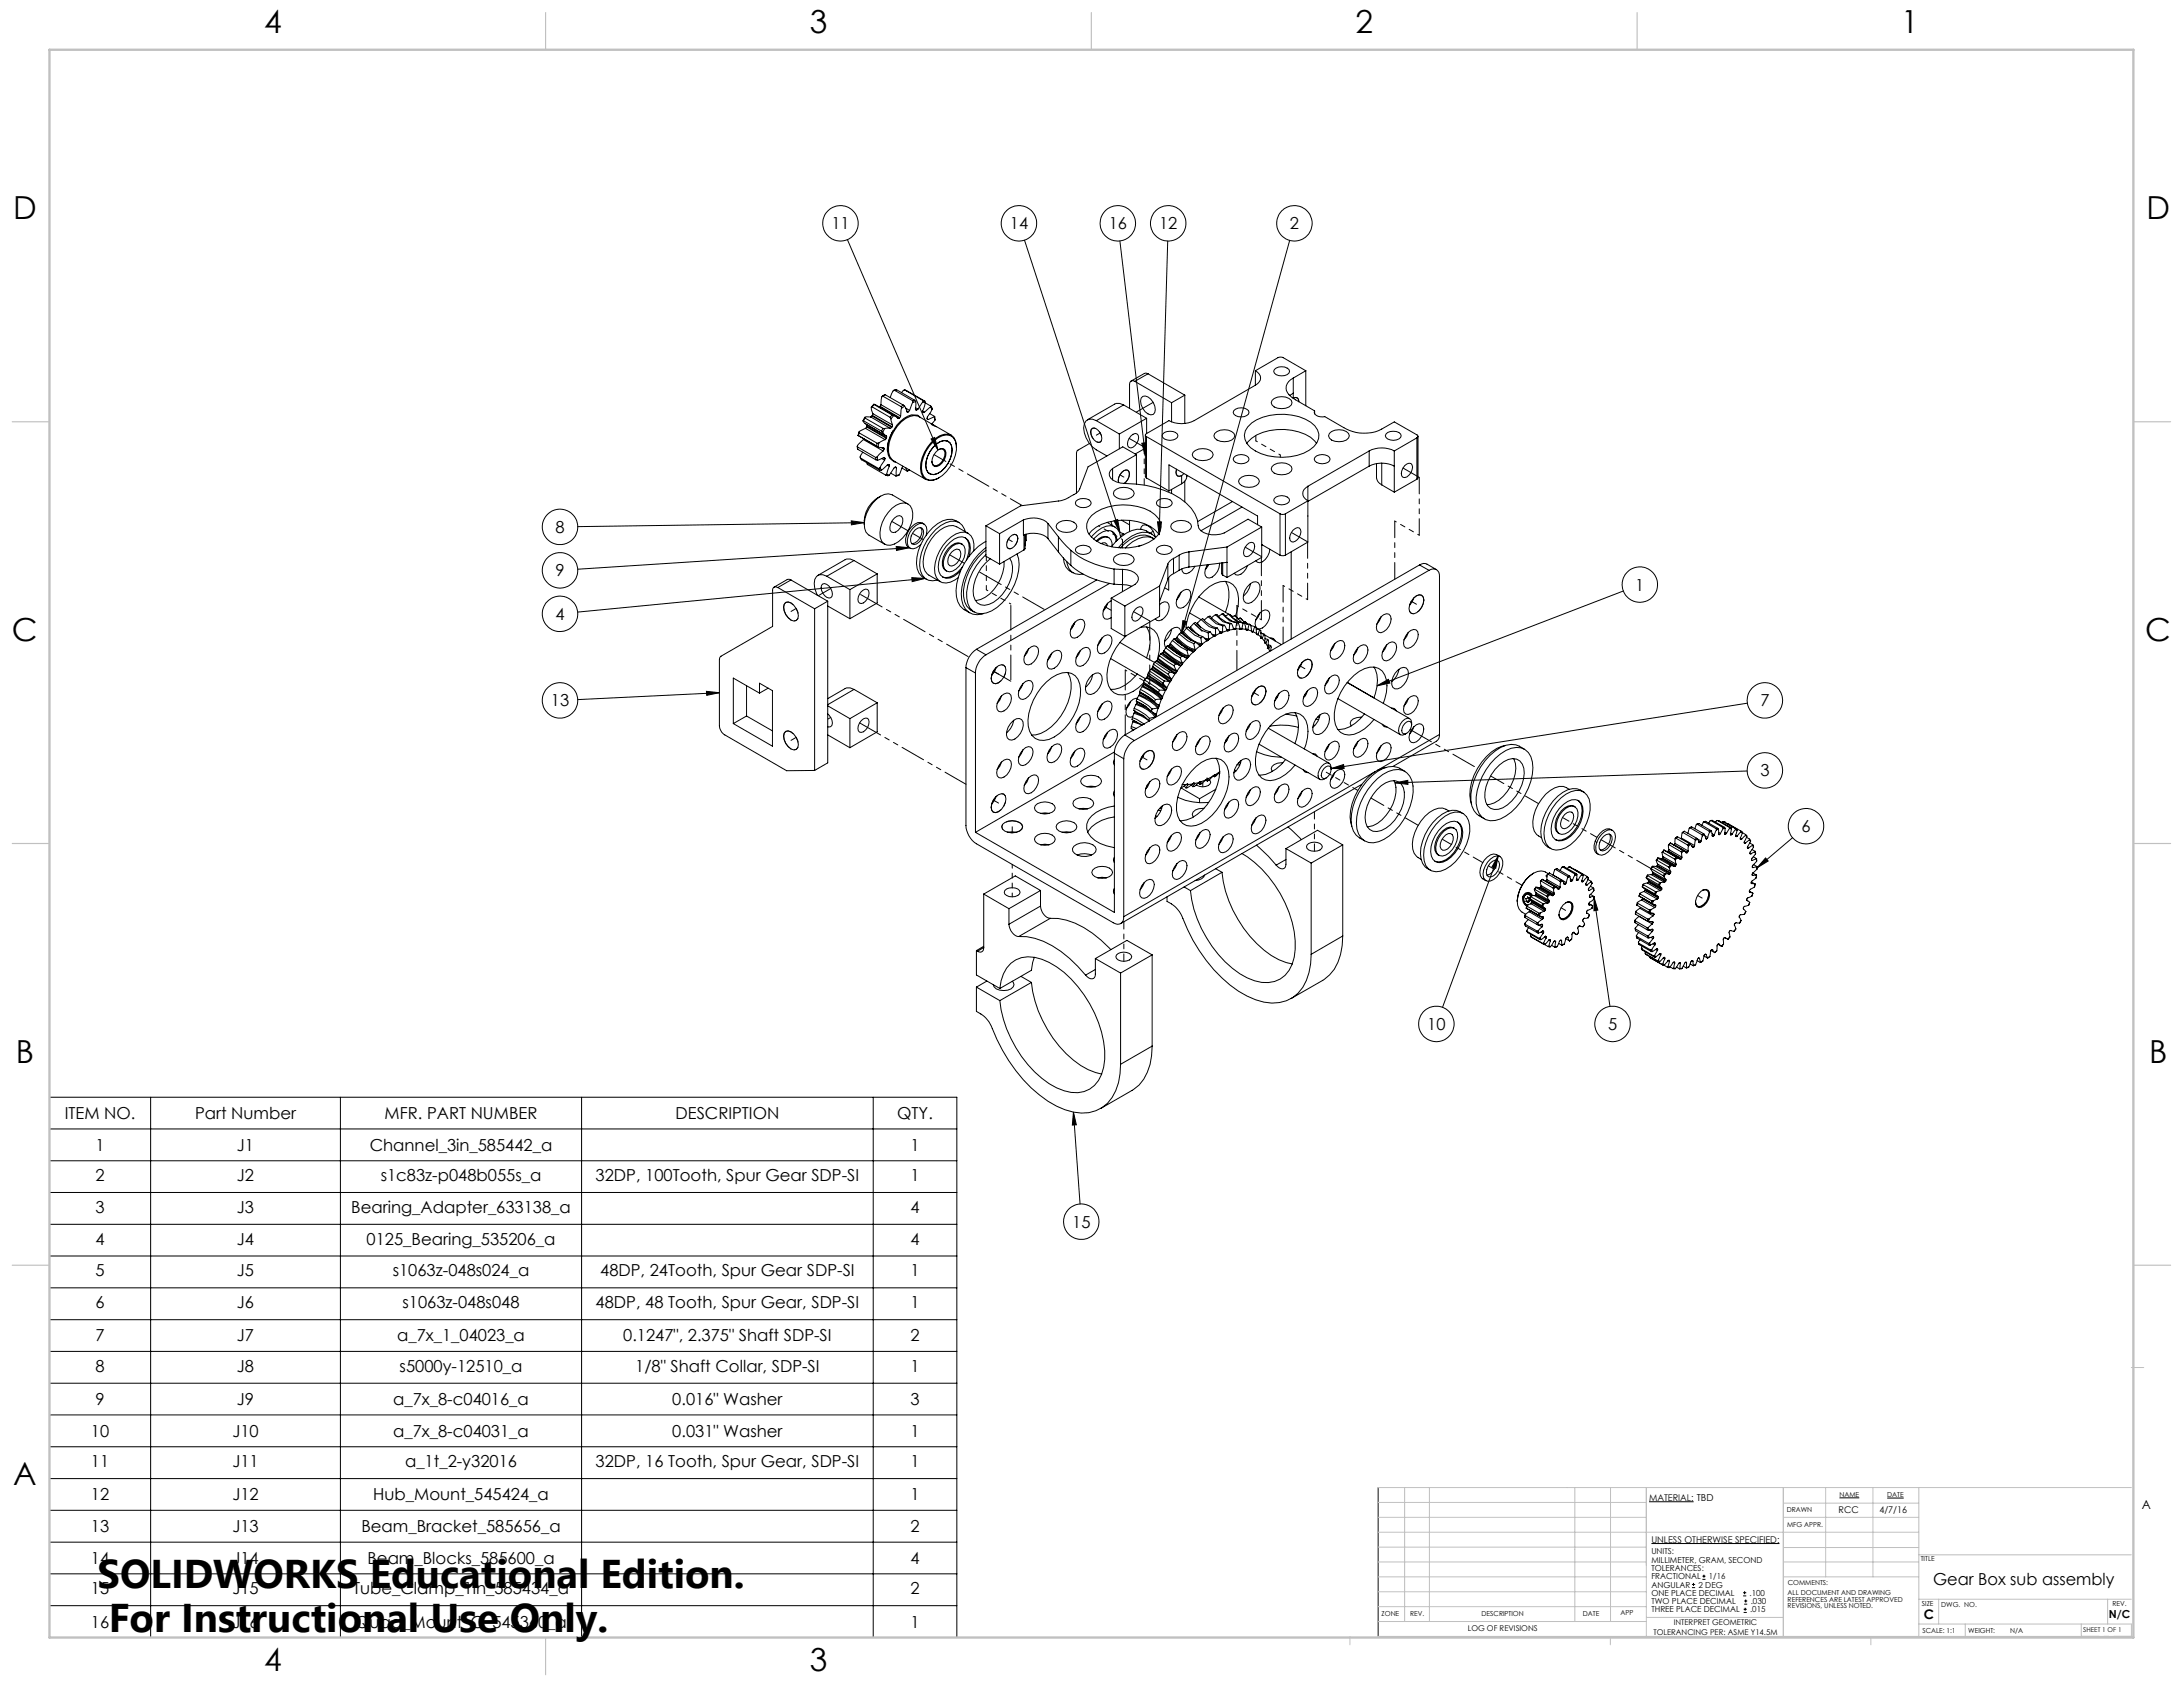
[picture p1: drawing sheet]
<svg xmlns="http://www.w3.org/2000/svg" width="559mm" height="432mm" viewBox="0 0 559 432" stroke-linecap="round" stroke-linejoin="round" font-family="sans-serif">
<defs><g id="words">
<g font-size="10.3">
<text x="25" y="406.5">SOLIDWORKS Educational Edition.</text>
<text x="27.8" y="417.7">For Instructional Use Only.</text>
</g>
<g font-size="8.1">
<text x="67.6" y="8.5">4</text>
<text x="207.3" y="8.5">3</text>
<text x="347" y="8.5">2</text>
<text x="486.7" y="8.5">1</text>
<text x="3.3" y="56.2">D</text>
<text x="549.4" y="56.2">D</text>
<text x="3.1" y="164.1">C</text>
<text x="549.1" y="164.1">C</text>
<text x="4" y="272.1">B</text>
<text x="550.1" y="272.1">B</text>
<text x="3.3" y="380">A</text>
<text x="67.6" y="427.6">4</text>
<text x="207.3" y="427.6">3</text>
</g>
<g font-size="4.2">
<text x="212.8" y="58.7">11</text>
<text x="258.5" y="58.7">14</text>
<text x="283.8" y="58.7">16</text>
<text x="296.7" y="58.7">12</text>
<text x="330.2" y="58.7">2</text>
<text x="142.2" y="136.4">8</text>
<text x="142.2" y="147.5">9</text>
<text x="418.6" y="151.2">1</text>
<text x="142.2" y="158.6">4</text>
<text x="141" y="180.8">13</text>
<text x="450.6" y="180.8">7</text>
<text x="450.6" y="198.7">3</text>
<text x="461.1" y="213">6</text>
<text x="365.3" y="263.6">10</text>
<text x="411.6" y="263.6">5</text>
<text x="16.6" y="286.4">ITEM NO.</text>
<text x="49.9" y="286.4">Part Number</text>
<text x="98.5" y="286.4">MFR. PART NUMBER</text>
<text x="172.9" y="286.4">DESCRIPTION</text>
<text x="229.6" y="286.4">QTY.</text>
<text x="24.5" y="294.5">1</text>
<text x="60.7" y="294.5">J1</text>
<text x="94.6" y="294.5">Channel_3in_585442_a</text>
<text x="233.1" y="294.5">1</text>
<text x="24.5" y="302.3">2</text>
<text x="60.7" y="302.3">J2</text>
<text x="97.4" y="302.3">s1c83z-p048b055s_a</text>
<text x="152.5" y="302.3">32DP, 100Tooth, Spur Gear SDP-SI</text>
<text x="233.1" y="302.3">1</text>
<text x="24.5" y="310.4">3</text>
<text x="60.7" y="310.4">J3</text>
<text x="89.9" y="310.4">Bearing_Adapter_633138_a</text>
<text x="233.1" y="310.4">4</text>
<text x="274.5" y="314.2">15</text>
<text x="24.5" y="318.6">4</text>
<text x="60.7" y="318.6">J4</text>
<text x="93.8" y="318.6">0125_Bearing_535206_a</text>
<text x="233.1" y="318.6">4</text>
<text x="24.5" y="326.7">5</text>
<text x="60.7" y="326.7">J5</text>
<text x="100.5" y="326.7">s1063z-048s024_a</text>
<text x="153.6" y="326.7">48DP, 24Tooth, Spur Gear SDP-SI</text>
<text x="233.1" y="326.7">1</text>
<text x="24.5" y="334.8">6</text>
<text x="60.7" y="334.8">J6</text>
<text x="103" y="334.8">s1063z-048s048</text>
<text x="152.5" y="334.8">48DP, 48 Tooth, Spur Gear, SDP-SI</text>
<text x="233.1" y="334.8">1</text>
<text x="24.5" y="343.4">7</text>
<text x="60.7" y="343.4">J7</text>
<text x="101.7" y="343.4">a_7x_1_04023_a</text>
<text x="159.5" y="343.4">0.1247&quot;, 2.375&quot; Shaft SDP-SI</text>
<text x="233.1" y="343.4">2</text>
<text x="24.5" y="351.1">8</text>
<text x="60.7" y="351.1">J8</text>
<text x="102.3" y="351.1">s5000y-12510_a</text>
<text x="162.6" y="351.1">1/8&quot; Shaft Collar, SDP-SI</text>
<text x="233.1" y="351.1">1</text>
<text x="24.5" y="359.6">9</text>
<text x="60.7" y="359.6">J9</text>
<text x="100.7" y="359.6">a_7x_8-c04016_a</text>
<text x="172.1" y="359.6">0.016&quot; Washer</text>
<text x="233.1" y="359.6">3</text>
<text x="23.3" y="367.8">10</text>
<text x="59.5" y="367.8">J10</text>
<text x="100.7" y="367.8">a_7x_8-c04031_a</text>
<text x="172.1" y="367.8">0.031&quot; Washer</text>
<text x="233.1" y="367.8">1</text>
<text x="23.3" y="375.5">11</text>
<text x="59.5" y="375.5">J11</text>
<text x="103.7" y="375.5">a_1t_2-y32016</text>
<text x="152.5" y="375.5">32DP, 16 Tooth, Spur Gear, SDP-SI</text>
<text x="233.1" y="375.5">1</text>
<text x="23.3" y="384">12</text>
<text x="59.5" y="384">J12</text>
<text x="95.6" y="384">Hub_Mount_545424_a</text>
<text x="233.1" y="384">1</text>
<text x="23.3" y="392.2">13</text>
<text x="59.5" y="392.2">J13</text>
<text x="92.5" y="392.2">Beam_Bracket_585656_a</text>
<text x="233.1" y="392.2">2</text>
<text x="23.3" y="400.3">14</text>
<text x="59.5" y="400.3">J14</text>
<text x="94.1" y="400.3">Beam_Blocks_585600_a</text>
<text x="233.1" y="400.3">4</text>
<text x="494.8" y="405.7">Gear Box sub assembly</text>
<text x="23.3" y="408">15</text>
<text x="59.5" y="408">J15</text>
<text x="90.4" y="408">Tube_Clamp_1in_585434_a</text>
<text x="233.1" y="408">2</text>
<text x="23.3" y="416.6">16</text>
<text x="59.5" y="416.6">J16</text>
<text x="90.9" y="416.6">Quad_Mount_C_545360_a</text>
<text x="233.1" y="416.6">1</text>
</g>
<text font-size="3.4" x="492.5" y="414.3">C</text>
<text font-size="3.2" x="548.3" y="386.1">A</text>
<text font-size="2.8" x="539.8" y="414">N/C</text>
<g font-size="2.4">
<text x="422.1" y="384.1">MATERIAL: TBD</text>
<text x="470.6" y="387.1">RCC</text>
<text x="481.1" y="387.1">4/7/16</text>
<text x="422.7" y="394.8">UNLESS OTHERWISE SPECIFIED:</text>
</g>
<g font-size="2.1">
<text x="422.7" y="397.9">UNITS:</text>
<text x="422.7" y="400">MILLIMETER, GRAM, SECOND</text>
<text x="422.7" y="402.1">TOLERANCES:</text>
<text x="422.7" y="404.2">FRACTIONAL</text>
<text x="422.7" y="406.3">ANGULAR</text>
<text x="434.8" y="406.3">2 DEG</text>
<text x="437.4" y="404.2">1/16</text>
<text x="422.7" y="410.6">TWO PLACE DECIMAL</text>
<text x="422.7" y="408.5">ONE PLACE DECIMAL</text>
<text x="422.7" y="412.7">THREE PLACE DECIMAL</text>
<text x="447.9" y="408.5">.100</text>
<text x="448" y="412.7">.015</text>
<text x="448.1" y="410.6">.030</text>
</g>
<g font-size="2">
<text x="375.7" y="417.4">LOG OF REVISIONS</text>
<text x="423.2" y="418.4">TOLERANCING PER: ASME Y14.5M</text>
<text x="428.4" y="415.8">INTERPRET GEOMETRIC</text>
</g>
<g font-size="1.8">
<text x="470.9" y="383.2">NAME</text>
<text x="483.1" y="383.2">DATE</text>
<text x="457.4" y="386.9">DRAWN</text>
<text x="457.4" y="390.8">MFG APPR.</text>
<text x="491.7" y="399.7">TITLE</text>
<text x="457.6" y="405.7">COMMENTS:</text>
<text x="353.7" y="413.8">ZONE</text>
<text x="361" y="413.7">REV.</text>
<text x="379.3" y="413.6">DESCRIPTION</text>
<text x="405.2" y="413.6">DATE</text>
<text x="414.8" y="413.5">APP</text>
<text x="457.6" y="408.2">ALL DOCUMENT AND DRAWING</text>
<text x="457.6" y="409.9">REFERENCES ARE LATEST APPROVED</text>
<text x="457.6" y="411.7">REVISIONS, UNLESS NOTED.</text>
<text x="492" y="411.2">SIZE</text>
<text x="496.9" y="411.3">DWG. NO.</text>
<text x="540.7" y="411.1">REV.</text>
<text x="492.1" y="417.9">SCALE: 1:1</text>
<text x="503.8" y="417.9">WEIGHT:</text>
<text x="514.6" y="417.9">N/A</text>
</g>
<text font-size="1.7" x="533.3" y="417.8">SHEET 1 OF 1</text>
</g></defs>
<g fill="none" stroke="#000" stroke-width=".26">
<path d="M216.9 61.3l23.2 53.9M262.3 61.5l24.4 74.8M286.7 61.7l6.5 55M298.9 61.7l-2.2 75.2M330.1 61.5l-27.7 100.7M229 99.9l-.4 .2-.7 1.7M229 99.9l4.6 2.7M229.5 99.8l-.5 .1M229.5 99.8l-.7 .1M229.5 99.8l4.6 2.6M231.5 99.8l.5 .2M231.6 99.8l-.3 .1-.5 .6"/>
<path d="M231.6 99.8l.5 .2M231.6 99.8l4.7 2.7M232.1 100h.1M290.5 97.6a.83 .83 0 0 0-1-.1 .83 .83 0 0 0-.4 .9v6.1M290.5 97.6l9.4 5.5M293.9 95.7l-.6-.2-.4 .1-3.4 1.9M293.9 95.7l-3.4 1.9M293.9 95.7l9.4 5.4M321.3 98.6l-15.6 9.1a7.1 7.1 0 0 1-6.5 0l-5.7 3.3a.41 .41 0 0 0-.3 .4 .41 .41 0 0 0 .3 .4M321.3 94.9a1.95 1.95 0 0 1 1.4 1.8 1.95 1.95 0 0 1-1.4 1.9M321.3 94.9l6.3-3.5 .9 .1 5.8 3.4M321.3 94.9v3.7"/>
<path d="M326.2 94.6a2.83 2.83 0 0 1 3.8 0l.1 .4a1.74 1.74 0 0 1-2 1.2 1.75 1.75 0 0 1-2.1-1.2zM331 96.8a2.69 2.69 0 0 0-1.8 2.3 2.69 2.69 0 0 0 1.5 2.6l5.8 3.5M331 96.8v5.2l.6-.3 .4 .1 .4 .4 .1 .6M334.3 94.9l-3.3 1.9M334.3 94.9v9M219.4 114.2l.2 .8M219.5 114.4l.1 .6M219.5 114.4l4.7 2.7M219.6 115l4.6 2.7M219.9 110.6l-.3 .8M219.9 110.8l-.2 .7 4.9 2.8a.33 .33 0 0 1-.3-.2 .33 .33 0 0 1 .2-.4v-.2M219.9 110.8l4.6 2.7"/>
<path d="M220.2 117.1l.4 .6M220.3 117.3l.3 .4M220.3 117.3l4.6 2.6M220.6 117.7l4.6 2.6M220.8 115.7l-.6 1.1 .1 .5M221 112.5l-1.5 1.5v.4M221 112.5l5.1 2.9M221.1 107.7l-.2 .1 .5 .6 5 2.9M221.1 107.7l4.5 2.6M221.2 112.3l-.2 .2M221.3 106.9l-.4 .8M221.4 107l-.3 .7"/>
<path d="M221.4 107l4.6 2.6M221.5 109.6l-1.5 .9-.1 .3M221.5 109.6l5.1 2.9M221.7 108.5l.2 .2M221.8 109.3l-.3 .3M221.8 109.3l5.1 2.9M221.9 108.7v.4M221.9 108.7l5 2.9M221.9 109.1l-.1 .2M221.9 109.1l5 2.9M221.9 118.5l.2 .4 4.6 2.7 .3-.2M222.9 106.7h-1.2l-.4 .1 .1 .2"/>
<path d="M222.9 106.7l5 2.9M223.2 106.5l-.3 .2M223.2 106.5l5 2.9M223.2 104.1l-.2 .1 .1 .7 .3 1M223.2 104.1l4.7 2.7M223.3 106.3l-.1 .2M223.3 106.3l5.1 2.9M223.4 105.9l-.1 .4M223.4 105.9l5.1 2.9M223.7 103.5l-.6 .7M223.7 103.5l-.5 .6M223.7 103.5l5.5 3"/>
<path d="M223.7 103.5l4.7 2.7M224.2 117.1v.6M224.2 117.7l.4 .1M224.5 116.9l-.3 .2M224.5 116.9l.1 .9M224.9 119.9l.3 .4M225 113.4l-.2 1 1.4 .1 .1 .3M225 113.4l-.5 .1M225.1 104.1h.1M225.1 104.1l5.1 2.9M225.2 119.7l-.3 .2M225.2 119.7l.4 .6"/>
<path d="M225.3 104l-.2 .1M225.3 104l5 2.9M225.5 103.6l-.2 .4M225.5 103.6l5 2.9M225.5 114.5l.8 .5M225.6 110.3l.4 .4M225.7 117.4l.7 .4M225.8 114.5l.5 .3M226 110.7l.5 .6M226 109.6l.4 .1M226 109.6l-.4 .7M226 101.4h-.2a1.47 1.47 0 0 0-.3 1.5v.7"/>
<path d="M226 101.4l4.6 2.7M226.1 115.4l-1.6 1.5M226.2 117.2l.3 .2M226.3 115l-.2 .4M226.3 114.8v.2M226.3 117.1l.2 .2M226.4 117.8l-1.2 1.9M226.4 109.7l-.4 1M226.5 117.3v.1M226.5 117.3l-.3-.2-1.6 .7M226.5 117.4l-.1 .4M226.6 112.5l-1.6 .9"/>
<path d="M226.6 101l-.6 .4M226.6 101l-.8 .4M226.6 101l4.6 2.7M226.7 111.4l.2 .2M226.9 112.2l-.3 .3M226.9 111.6v.4M226.9 112v.2M227.1 119l.5 .3M227.4 118.9l.2 .1M227.5 118.9h.1M227.5 118.9l.1 .1M227.5 118.9h-.3l-1.6 1.4"/>
<path d="M227.6 119v.3M227.6 119.3l-.6 2.1M227.9 106.8l.2 .4M227.9 109.6l-1.5 .1M228.1 107.2l.4 1.6M228.2 109.4l-.3 .2M228.4 109.2l-.2 .2M228.4 106.2l-.5 .6M228.4 106.2l.4 .2M228.5 108.8l-.1 .4M228.5 110.3l-1.1 2.9-.2 2.3M228.8 106.4l1.1 .7 .3-.1"/>
<path d="M228.8 106.4l-.7 .8M229.1 119.6l.4 .2M229.5 119.8l-.1 1.9M229.5 119.8l-.1-.2h-.4l-1.4 2M230.3 106.9l-.1 .1M230.5 106.5l-.2 .4M230.6 104.1l.2 .4M230.8 104.5l-.3 2M230.9 119.8l1.4 .7M231.1 119.3l-.9 2.2M231.2 103.7l-.6 .4M231.2 103.7l.4 .3"/>
<path d="M231.6 104l.5 1.4h.3M231.6 104l-.8 .5M231.9 119.8l.4 .7M231.9 104.5l.9 .6M232.1 105.1l.4 .3M232.1 100l4.6 2.7M232.1 105.3l.3 .1M232.5 105.4h-.1M232.8 105.1l-.3 .3M233.6 102.6v.4M233.6 103l-.8 2.1M234.1 102.4l-.5 .2"/>
<path d="M234.1 102.4l.3 .4M234.4 104.8l.1 .1M234.4 104.8l.2 .2M234.4 104.4l.6 .3M234.4 102.8l-.1 1.9 .2 .2M234.4 102.8l-.8 .2M234.5 104.9l.1 .1M235 104.7l-.4 .3M235.7 106.9l-.8-.6a4.8 4.8 0 0 0-4.4 1.6 10.5 10.5 0 0 0-3.3 7.6 2.69 2.69 0 0 0 2 2.8M236.2 105.3l.4 .2M236.3 102.9l-1.3 1.8M236.3 102.5v.4"/>
<path d="M236.3 102.5l.4 .2M236.3 102.9l.6 .2M236.7 102.7l.2 .4M236.9 103.1l-.8 2.2 .2 .3 .3-.1M236.9 103.1l1.4 .8-.1 .3M237.3 107.2l.3 .2M238 105.9l1.2 .7v.1M238.2 104.2l-1.6 1.3M238.2 104.2l.4 .6M238.3 104l.3 .8M238.3 112.4l1-.4 .8 3.2zM238.4 108.5l1.3 .7z"/>
<path d="M238.6 104.8l-1.3 2.1 .1 .4 .2 .1M238.8 114.5a3.7 3.7 0 0 1 3.7-1.6 2.78 2.78 0 0 1 1.1 3.3 6.6 6.6 0 0 1-4.6 5.3 1.98 1.98 0 0 1-2-2.3 7.6 7.6 0 0 1 1.8-4.7zM238.9 114.5a3.6 3.6 0 0 1 3.6-1.6 2.6 2.6 0 0 1 1.1 3.3 6.6 6.6 0 0 1-4.6 5.3 1.93 1.93 0 0 1-2-2.3 7.1 7.1 0 0 1 1.9-4.7zM238.9 113a4.4 4.4 0 0 1 4.3-1.6 3.3 3.3 0 0 1 1.6 3.7 9.5 9.5 0 0 1-5.8 7.7 2.35 2.35 0 0 1-3-1.8 9.2 9.2 0 0 1 2.9-8zM239.1 108.9l-3.8-2.2a3.2 3.2 0 0 0-3.5 .4 10.1 10.1 0 0 0-4.3 8.7l.3 1.1 1 1.1 8.2 4.7M239.2 106.7l-1.6 .7M239.2 106.7l.1 .9M239.3 107.6l-.8 .9M239.3 106.7v.9M239.5 115.8l.7-.7 .7-.3h.6a1.96 1.96 0 0 1 .3 2.8 2.62 2.62 0 0 1-2.6 1.8 1.98 1.98 0 0 1-.3-2.8zM239.7 109.2l3.8 2.2M240.3 115.1l1-.2a1.76 1.76 0 0 1 .2 2.6 2.36 2.36 0 0 1-2.4 1.7l-.3-.4-.3-.7"/>
<path d="M242.4 112.8l.3 .2M244.8 114.5a2.81 2.81 0 0 0-1.1-2.9 2.81 2.81 0 0 0-3.1-.1 9.6 9.6 0 0 0-4.8 9.6 2.77 2.77 0 0 0 4.5 1.2M278.9 113.5l-3 1.7-.3 .6v10.4M279.6 109.6a2.45 2.45 0 0 1 2.3 3.2l-.3 .4a2.45 2.45 0 0 1-2.3-3.2zM280.6 107.7a2 2 0 0 0-2.2-.2 2 2 0 0 0-1 2 7.3 7.3 0 0 0 3.2 5.6l2.8 1.6M280.6 107.7l5.9 3.4M284.8 119.9a1.69 1.69 0 0 0-.9 1.6 1.69 1.69 0 0 0 1.1 1.4 9.8 9.8 0 0 0 5.6 1 22.9 22.9 0 0 1 13 4.9 8.9 8.9 0 0 1 3.3 6.4 5.5 5.5 0 0 0 6.5 1.2l6.1-3.5 3.5 2M284.8 119.9v2.9M286.5 111.1v3.8M287.6 103.6l-1-.3h-.9l-7.4 4.2M287.6 103.6l-7 4.1M287.6 103.6l5.9 3.5"/>
<path d="M289.5 111.6l1.1-.7 .4 .2a1.76 1.76 0 0 1 0 2.3 1.71 1.71 0 0 1-2 1.1 1.76 1.76 0 0 1 0-2.3zM290.9 116.4l-3.5-2-8.9 5.1-2.1 5.6a5.4 5.4 0 0 1-2.7 2.2l-2.4 .9-10 1.3-8.9 5.1M290.9 116.4l-6.1 3.5M290.9 116.4v7.5M292.3 113.5l1-.2-.1 3.4zM292.5 101.5a2.39 2.39 0 0 1 2.7 1.5 2.42 2.42 0 0 1 0 3.1 2.39 2.39 0 0 1-2.7-1.6 2.29 2.29 0 0 1 0-3zM293.2 111.4v10.7l.3 .2M293.2 114.7l-2.6 1.5M293.5 111.8l34.2 19.7M293.5 111.8v10.5M293.5 107.1l-7 4M293.5 107.1v3.8"/>
<path d="M297.6 111.1a2.83 2.83 0 0 1 3.8 0l.1 .4a2.41 2.41 0 0 1-3.9 .5l-.1-.5zM299.9 103.1v4.9M303.3 101.1l-3.4 2M303.3 101.1v7.3M305.4 115.8a3.7 3.7 0 0 1 4.9 0l.3 .6a2.3 2.3 0 0 1-2.7 1.5 2.36 2.36 0 0 1-2.7-1.5zM310.9 110.9a3.7 3.7 0 0 1 5 0l.2 .6a2.36 2.36 0 0 1-2.7 1.6 2.36 2.36 0 0 1-2.7-1.6zM315.8 105.1a2.83 2.83 0 0 1 3.8 0l.1 .5a2.07 2.07 0 0 1-2.8 1l-1.1-.6-.1-.4zM315.8 117.1a2.73 2.73 0 0 1 3.8 0l.1 .4a2.01 2.01 0 0 1-2.8 1.1l-1.1-.6-.1-.5zM319.2 113.5a9.7 9.7 0 0 1 7.7-3.5 12.5 12.5 0 0 1 9.7 2.9l.4 .6M319.4 109.3a11.7 11.7 0 0 1 9.4-3.3 11.8 11.8 0 0 1 7.8 3 3.9 3.9 0 0 1-1.4 6.2 14.3 14.3 0 0 1-15.1-.6 3.7 3.7 0 0 1-.7-5.3zM325.6 119.4a3.7 3.7 0 0 1 5 0l.1 .6a2.28 2.28 0 0 1-2.6 1.5 2.3 2.3 0 0 1-2.7-1.5zM325.6 102.5a3.7 3.7 0 0 1 5 0l.1 .6a2.28 2.28 0 0 1-2.6 1.5 2.3 2.3 0 0 1-2.7-1.5z"/>
<path d="M331 100.6l-.8 .6M336.5 105.2a1.28 1.28 0 0 0 1.5 1.5l1.1-.1 4.9 2.9a10.2 10.2 0 0 0 9.7 .3l3.2-1.8 5.8 3.3a.41 .41 0 0 1 .3 .4 .41 .41 0 0 1-.3 .4M336.5 105.2v.7M336.6 117.1a2.73 2.73 0 0 1 3.7 0l.2 .4a1.73 1.73 0 0 1-2 1.2 1.81 1.81 0 0 1-2.1-1.2zM340.3 110.9a3.6 3.6 0 0 1 4.9 0l.2 .6a2.28 2.28 0 0 1-2.6 1.6 2.3 2.3 0 0 1-2.7-1.6zM350.5 115.4a7 7 0 0 1 6.4 0M350.5 119.3a7 7 0 0 1 6.4 0M350.5 115.4l-15.7 9.1M350.5 115.4v3.9M350.5 119.3l-15.7 9M352.4 118.6v3.7a2.29 2.29 0 0 0 1.3 1.8M353.7 118.5v5.6"/>
<path d="M354.8 111.1a2.83 2.83 0 0 1 3.7 0l.2 .4a2.41 2.41 0 0 1-3.9 .5l-.2-.5zM356.9 115.4v10.6M359.6 119.2l1.1-.6h.5a2.35 2.35 0 0 1-2.1 3.6 2.06 2.06 0 0 1 .5-3zM362.7 112.1l-5.8 3.3M362.7 112.1v10.6M363 111.7v10.7l-.3 .3M217.9 133.3l3.3 .5-3.3 .5zM221.2 133.8l-73.3 1M225.2 120.3h.4M225.4 127a7.4 7.4 0 0 0-4.2 7.3M226.8 121.6l.5 .2 .3-.2M227 121.4l.6 .2"/>
<path d="M228 121.1l1.3 .7 .1-.1M228.3 130.1a4 4 0 0 1 4-1.2 3.3 3.3 0 0 1 1.3 3.7 8.7 8.7 0 0 1-5.6 7 2.49 2.49 0 0 1-2.8-3.2 9.4 9.4 0 0 1 3.1-6.3zM229 132.6l.6-.5 .7-.1 .5 .2a2.67 2.67 0 0 1-.9 3.5l-.6 .5-.7 .1-.5-.2a2.67 2.67 0 0 1 .9-3.5zM229.4 139.9l3.4 .3-3.3 .7zM230.2 121.5l-.8 .3M230.2 121.5l-.8 .2M232.4 129l-4-2.3a2.86 2.86 0 0 0-3 .3 9 9 0 0 0-4.1 8.2l.4 1 .6 .6 4.2 2.5M232.7 120.3l-.4 .2M232.8 120.3l-.5 .3M234.2 135.6l.7-.4 .6-.2 .5 .2a2.59 2.59 0 0 1-.8 3.6l-.6 .4-.6 .2-.6-.2a2.7 2.7 0 0 1 .8-3.6zM235.7 135.1a3 3 0 0 1-2.3 4M236.5 134.1a1.87 1.87 0 0 0-2.4 .1 4.9 4.9 0 0 0-2 5.5l.9 .6"/>
<path d="M237.1 137a2.69 2.69 0 0 0-.4-2.7 2.21 2.21 0 0 0-3 .8 4.6 4.6 0 0 0-1.1 4.8 1.8 1.8 0 0 0 2.8-.2l.3-.4M237.7 121.1l.3 .1M245.5 133.8a4.2 4.2 0 0 0-5.5 .2 12.5 12.5 0 0 0-5.2 11.6 3.9 3.9 0 0 0 2.3 2.7M246.3 139.3a2.05 2.05 0 0 0-2.7 .3 5.3 5.3 0 0 0-2.1 5.9l.8 .7M247.1 137.6a4.9 4.9 0 0 1 .3 5.8M247.1 136.1a3.3 3.3 0 0 0-5-2.3 12.3 12.3 0 0 0-6.5 12.2 3.2 3.2 0 0 0 4.4 2.5M247.8 136.5a4 4 0 0 0-4.3 .9 10.9 10.9 0 0 0-4.2 9.4 2.83 2.83 0 0 0 4 2.2l2-1.1M247.8 136.5a4.1 4.1 0 0 1 1.4 4.5M247.9 136.5l-3-1.7a4.1 4.1 0 0 0-4.3 .9 10.9 10.9 0 0 0-4.2 9.4l.4 1.1 .6 .7 3.3 2M252.4 138.6a15.5 15.5 0 0 0-7.6 14.1 4.9 4.9 0 0 0 3.4 4.1M252.4 134.6l3.5 2M252.4 134.6v7.8l3.5 2"/>
<path d="M255.9 136.6v7.8M258.6 137.4l1-.6 .5 .1a1.76 1.76 0 0 1 0 2.3 1.79 1.79 0 0 1-2 1.2 2.06 2.06 0 0 1 .5-3zM262 133.1a5.9 5.9 0 0 1 6.3 .9M262 133.1v3.9a5.9 5.9 0 0 1 6.3 .9M262 133.1l-6.1 3.5M262.1 136.9v3.9M262.4 136.8v3.7l-.3 .3M262.6 138.3l-.2 1.4M262.6 138.3h.1M262.6 136.7v1.6M268.3 134l2.6 3.4M268.3 134v3.9"/>
<path d="M268.3 137.9l2.6 3.4M270.5 134.2a3.6 3.6 0 0 1 4.9 0l.3 .6a2.37 2.37 0 0 1-2.7 1.5 2.39 2.39 0 0 1-2.7-1.5zM270.9 137.4l3.2 3.5M270.9 137.4v3.9M275.4 128.3a2.83 2.83 0 0 1 3.8 0l.1 .5a2.43 2.43 0 0 1-3.9 .4l-.1-.4zM278.7 136.7a10.6 10.6 0 0 1 8.7-3.6 10.8 10.8 0 0 1 9.2 3.6M279.4 137.4a7.4 7.4 0 0 1 4.9-2.9 2.92 2.92 0 0 1 2.6 3M279.4 131.9a13.9 13.9 0 0 1 16.2-.2 3.7 3.7 0 0 1-.3 6.3 14.2 14.2 0 0 1-15 .2 3.8 3.8 0 0 1-.9-6.3zM279.9 138a6.5 6.5 0 0 1 3.5-2.2 2.34 2.34 0 0 1 2.6 2.5M280.8 138.6a2.63 2.63 0 0 1 3.1-.9l.5 .5 .3 .8v.7M281.9 139.1l1-.2 .4 .3 .2 .5M283.4 133.7l2 1.2"/>
<path d="M283.8 137.6a2.36 2.36 0 0 0-3.2 .9M284.3 133.5l.4 1M284.6 136a2.97 2.97 0 0 1 1.1 2.6M285.2 133.3l.9-.3 .6 3.3zM285.2 125.7a3.7 3.7 0 0 1 4.9 0l.2 .6a2.39 2.39 0 0 1-2.6 1.5 2.37 2.37 0 0 1-2.7-1.5zM286.3 123.5a2.82 2.82 0 0 1 1.9-3.2l.5 .1a2.42 2.42 0 0 1-.9 3.4M286.6 136.2l1 .4M287.1 133.1l2 1.2M287.6 136.6l.2 .2M287.6 136.6l-.8 .5M289.1 133.2v2.8M292 135.5l.1-.6 .4-.5a2.39 2.39 0 0 1 2.7 1.6l.5 1.4"/>
<path d="M292.1 139.6l-.6 .2M293.5 122.3l5.7 3.4M294.9 136.7a5.2 5.2 0 0 0-6.5-.3l-2.7 2.2-1.2 1.3M295.3 137.8a4.5 4.5 0 0 0-4.8-.4l-1.4 .8-2.3 2M295.5 137.9a4.2 4.2 0 0 0-4.2 0l-1.4 .7-1.8 1.7M295.8 137.6a3.8 3.8 0 0 0-4.7-1 12.1 12.1 0 0 0-4.8 3.6M296.2 128.3a2.83 2.83 0 0 1 3.7 0l.2 .5a2.43 2.43 0 0 1-3.9 .4l-.2-.4zM296.3 133.6h1l-.6 3.3zM299.2 125.7v-6.7l22.7 13.1v2.2M299.9 134.2a3.7 3.7 0 0 1 4.9 0l.2 .6a2.39 2.39 0 0 1-2.7 1.5 2.37 2.37 0 0 1-2.6-1.5zM299.9 125.3v1M301.2 120.1a1.54 1.54 0 0 0 .2 1.7l1.1-.1"/>
<path d="M302.5 121.7v2.1M302.5 123.8l-3.3 1.9M303 121.2l-.5 .5M303.3 123.2v5.2M303.8 121.6a2.27 2.27 0 0 1-1.3 2.2M315.5 128.4l-8.9 5.1M317.3 122.6a3.6 3.6 0 0 1 4.9 0l.2 .6a2.34 2.34 0 0 1-2.7 1.5 2.36 2.36 0 0 1-2.7-1.5zM317.9 129.8l-10.5 6.1M319.2 139.5l.5-.5 1-.1a2.03 2.03 0 0 1-.4 3l-.6 .4-1 .1a2.03 2.03 0 0 1 .5-2.9zM323 139.4l4.7 2.7M323 134.9l-8.9 5.1M323 134.9v7.8l-8.9 5.1"/>
<path d="M323.1 139.5l-.1 .1M326.2 127.6a2.73 2.73 0 0 1 3.8 0l.1 .4a2.01 2.01 0 0 1-2.8 1.1l-1.1-.6-.2-.5zM327.7 131.5l.6 .2 .7-.2M327.7 131.5v10.6M329 131.5v10.6M331 135.7l1.1-.7 .5 .1a2.45 2.45 0 0 1-1.6 3.6l-.4-.1a1.76 1.76 0 0 1 0-2.3zM334.8 124.5a1.99 1.99 0 0 0-1.3 1.8 1.99 1.99 0 0 0 1.3 1.9l-5.8 3.3M334.8 124.5v14.2l-5.8 3.4M353.7 124.1l3.2 1.9M362.7 122.7l-5.8 3.3M199.1 150.4a.81 .81 0 0 0-.9-.1 .81 .81 0 0 0-.4 .9v9.1l-13.2 7.7-.3 .3-.1 17.5a3 3 0 0 0 1.3 2.3l15.9 9.2 7.1-.1M199.1 150.4l9.4 5.4"/>
<path d="M201.1 154.2a2.39 2.39 0 0 1 2.7 1.6 2.29 2.29 0 0 1 0 3 2.3 2.3 0 0 1-2.7-1.5 2.47 2.47 0 0 1 0-3.1zM202.5 148.4l-1-.1-3.3 2M202.5 148.4l-3.4 2M202.5 148.4l9.4 5.5M208.5 155.8v41.4M210.6 149.5a2.06 2.06 0 0 1 2.4 1.9v1.2l-.3 .4a2.45 2.45 0 0 1-2.4-3.2zM211.6 147.5a1.96 1.96 0 0 0-2.2-.2 1.96 1.96 0 0 0-1 2.1l.2 1.2 .6 1.8M211.6 147.5l6 3.4M211.9 155.1l5.7 3.3M211.9 153.9v41.4l-3.4 1.9M211.9 153.9l-3.4 1.9M217.6 150.9v7.5"/>
<path d="M218.6 143.5l-1-.4h-.9l-7.4 4.2M218.6 143.5l-7 4M218.6 143.5l5.9 3.4M220.5 151.4l1.1-.6 .5 .1a2.45 2.45 0 0 1-1.6 3.6l-.5-.1a1.76 1.76 0 0 1 0-2.4zM224.5 146.9l-6.9 4M224.5 146.9v7.4l-6.9 4.1M232.8 140.2l-84.9 5.5M233.4 147.8l3.3 .3-3.2 .8zM236.7 148.1l-88.8 8.6M243 140.6a2.86 2.86 0 0 1 3.2-1.3 2.82 2.82 0 0 1 .6 3.4 5.4 5.4 0 0 1-3.8 3.7 1.93 1.93 0 0 1-1.5-2.6l.3-1.1zM243.6 141.3l1.3-.8 .6 .2a2.78 2.78 0 0 1-1.2 3.9l-.7 .3-.5-.1a2.4 2.4 0 0 1 .5-3.5zM246.4 145.1a5 5 0 0 1-5.2 2.6"/>
<path d="M248.1 142.4a5 5 0 0 0-.3-4.1 2.5 2.5 0 0 0-3.5-.3 8.6 8.6 0 0 0-4 8.3 2.42 2.42 0 0 0 4 1.2l1.6-1.3M252.4 140.2a15.9 15.9 0 0 0-6.2 13.3 4 4 0 0 0 5.5 3.6M252.4 140.8a14.5 14.5 0 0 0-5.7 11.9 4.4 4.4 0 0 0 2.7 4M257 143.7a10.6 10.6 0 0 1-6 9.8l-1.3 .2M258.4 142.9a6.3 6.3 0 0 1-.1 6.4 8.7 8.7 0 0 1-6.3 5.6 2.7 2.7 0 0 1-2.8-2.4 10.9 10.9 0 0 1 4.3-9.5M260.4 141.8a11.3 11.3 0 0 1-1.6 9.5 10.5 10.5 0 0 1-7.6 5.8 3.7 3.7 0 0 1-3.7-4 14.1 14.1 0 0 1 4.9-11.1M260.4 141.8l.1 .2M262.1 140.8l-6.2 3.6M270.9 141.3l3.2 3.4M272.2 142.8a4 4 0 0 0 2.5 3.8M273.1 143.7a3.3 3.3 0 0 0 4.1 3.2M274.1 140.9a22.3 22.3 0 0 0 11.1 4.8"/>
<path d="M274.1 144.7a21.5 21.5 0 0 0 11.1 4.8M274.1 140.9v3.8M275 159.7l-.7 1.2M275.1 159.3l.7-.6 .7-.2 .6 .1a2.31 2.31 0 0 1 0 3.1 2.39 2.39 0 0 1-2.6 1.5 2.42 2.42 0 0 1 0-3zM275.1 159.2l-.4 1.1-.7 .9M275.4 140.3a2.73 2.73 0 0 1 3.8 0l.1 .4a2.43 2.43 0 0 1-3.9 .5l-.1-.5zM280.7 148.4l-30.8 17.8M283.5 154.4l-.4 1.1-.7 .9M284 149.3l-31.6 18.3M284.4 153.8a3.8 3.8 0 0 0-2 4.1l.4 .5 .7 .1 .9-.4M284.4 153.1l3.5 2M284.4 153.1v7.8l3.5 2"/>
<path d="M285.2 145.7h2.1M285.2 142.6a3.7 3.7 0 0 1 4.9 0l.2 .6a2.39 2.39 0 0 1-2.6 1.5 2.37 2.37 0 0 1-2.7-1.5zM285.2 149.5l2.1 .1M285.2 145.7v3.8M287.3 145.7a4.4 4.4 0 0 1 4.1 2v.7l-.3 .6-.6 .6-6.1 3.5M287.3 149.6l1.2 .1 1.2 .4M287.3 145.7v3.9M287.9 155.1v7.8M290.6 155.9l1.1-.6 .5 .1a1.76 1.76 0 0 1 0 2.3 1.71 1.71 0 0 1-2 1.2 1.76 1.76 0 0 1 0-2.3zM296.2 140.3a2.73 2.73 0 0 1 3.7 0l.2 .4a2.43 2.43 0 0 1-3.9 .5l-.2-.5zM296.8 154.8l.6-.5 .7-.3 .7 .2a2.41 2.41 0 0 1 0 3 2.39 2.39 0 0 1-2.7 1.6l-.4-.4M296.8 150l-8.9 5.1"/>
<path d="M296.8 150v7.8l-8.9 5.1M298.9 144.4l-2.1 5.6M298.9 144.4v3.9M298.9 148.3l-2.1 5.6M300.4 142.9l-.9 .7-.6 .8M300.4 146.8a2.71 2.71 0 0 0-1.5 1.5M300.4 142.9v3.9M301.8 142.1l-1.4 .8M301.8 146l-1.4 .8M301.8 142.1v3.9M302.2 151.7l.8-.6 .7-.3 .6 .2a2.42 2.42 0 0 1 0 3 2.39 2.39 0 0 1-2.7 1.6 2.31 2.31 0 0 1 0-3.1zM302.3 151.6l-.4 1-.7 .9"/>
<path d="M302.8 158.9l.9 .2-1.3 3.1zM304.3 141.3l-1.7 .4-.8 .4M304.3 145.1l-1.7 .5-.8 .4M304.3 141.3v3.8M304.5 156.9l2.9 1.7M305.6 159.6l-.9 .9M305.6 159.6l2.1 1.8 1.6 .6M305.6 159.6l.3-.3a10.7 10.7 0 0 0 3.8 2.4M305.8 145a3.3 3.3 0 0 1-2.1 1.9l-.7-.2-.4-.4-.1-.7M306 159.8l1.7 1.8M306.5 159.5l-.1 .1M306.5 159.5l.8 1"/>
<path d="M306.8 152.8l7.8 4.4M307.4 158.6l-.9 .9M307.4 158.6l2.1 1.8 1.7 .6M307.4 158.6l.4-.2a9.6 9.6 0 0 0 3.8 2.4M309.3 157.8l-1 .9M309.3 157.8l2 1.8 1.7 .6M309.3 157.8l.4-.1 .8 .8 1.6 1.2 1.3 .4M309.4 144.5l-.9 1.3M311.1 157.3l-1.1 1M311.1 157.3l2 1.8 1.7 .6M311.1 157.3h.3a6.8 6.8 0 0 0 3.8 2.3M312.2 144.1a3.8 3.8 0 0 1-2.6 3.9l-.6-.2a2.42 2.42 0 0 1 .1-3.3"/>
<path d="M312.7 144.1v2.8l.3 .3M312.8 157.1l-.9 .7M312.8 157.1l2 1.8 1.8 .5M312.8 157.1h.3a5.9 5.9 0 0 0 3.9 2.3M313 147.2l1.1 .6M313 144v3.2M313.7 148.8a8.4 8.4 0 0 1 0 7.9M314.1 140l-9.8 1.3M314.1 140v7.8M314.1 143.9l-9.8 1.2M314.5 157.2l-.8 .5M314.5 157.2l1.9 1.8 1.8 .5"/>
<path d="M314.5 157.2l.2 .1a6.3 6.3 0 0 0 3.2 2.1M314.8 159.7l-.1 1.5M315 157.5l.6 .3M315.2 159.6l-.4 .1M315.2 159.6l.6 1.5M316 157.6l-.6 .3M316 157.6l1.9 1.7 1.9 .5M316 157.6l.4 .1 .5 .7 .5-.2M316.3 157.7a9.5 9.5 0 0 0 .1-7.1 3.8 3.8 0 0 0-5.4-1.2 14.7 14.7 0 0 0-7.4 11.3M316.6 159.4l-.3 1.5M316.6 159.4h.4M317 159.4l.5 1.6"/>
<path d="M317.4 158.2l.6 .5M317.4 158.2l1.7 1.5M318.2 159.5l-.3 1.4M318.2 159.5h.4l.4 1.6M318.7 159.1l.2 .2M318.7 159.1l-.3 .1M318.7 159.1l.6 .6M318.8 159.5l.5 .3M319.3 144.8a3.5 3.5 0 0 1-2.4 2.4l-.6-.1-.4-.4M319.8 159.8l-.4 1.3M319.8 159.8l.3 .1 .3 1.6M320 149.4l.8-.4 .7-.1a1.83 1.83 0 0 1 .8 2.8 4.2 4.2 0 0 1-2.7 2.7l-.7-.1a2.36 2.36 0 0 1-.2-3.1z"/>
<path d="M320.1 149.4a5.1 5.1 0 0 1-1.8 3.2M322.5 156.9l-.4 1-.7 .9M325 140.6a3.9 3.9 0 0 1-2.6 3.4l-.6-.1-.3-.4M327.7 142.1l.5 .1 .8-.1M330.5 141.3v22.2M353.5 157.9l.7-.6 .7-.2 .6 .1a2.35 2.35 0 0 1 0 3.1 2.39 2.39 0 0 1-2.6 1.5 2.29 2.29 0 0 1 0-3.1zM353.6 157.9l-1.2 1.9M361.8 153.1l.8-.6 .7-.2 .6 .1a2.35 2.35 0 0 1 0 3.1 2.35 2.35 0 0 1-2.7 1.5 2.29 2.29 0 0 1 0-3.1zM361.9 153l-.4 1.1-.7 .8M363.4 144.6a1.8 1.8 0 0 1 1.9-.2l2.4 1.4M363.4 144.6l2.4 1.4M363.4 144.6l-75.5 43.5"/>
<path d="M365.8 146a1.64 1.64 0 0 1 1.9-.2 1.64 1.64 0 0 1 .8 1.7v40.5M365.8 146l-75.4 43.5M415.5 151.3l-63 24.2M180.8 177l3.4 .3-3.3 .7zM184.2 177.3l-36.3 1.8M191.1 175.5v7.8M194.4 177.4v-2.5l3.3 1.9v14.2l-10-5.8M194.4 177.4l-6.7-3.8v11.6M196.6 176.1l-2.2 1.3M218.6 176.5l-1-.4h-.9l-4.8 2.7M218.6 176.5l5.9 3.4M218.6 176.5l-6.7 3.9"/>
<path d="M224.5 179.9v7.4l-6.9 4.1M224.5 179.9l-6.9 4M247.3 170.9v40.4a5.9 5.9 0 0 0 2.6 4.7l35.1 20.2a1.62 1.62 0 0 0 1.9 .2 1.62 1.62 0 0 0 .8-1.8M247.3 170.9l2.4 1.4M249.7 172.3v40.7M249.9 166.2a5.9 5.9 0 0 0-2.6 4.7M249.9 166.2l2.5 1.4M252.4 167.6a5.9 5.9 0 0 0-2.7 4.7M254.9 171l.7-.6 .7-.3 .6 .2a2.29 2.29 0 0 1 0 3.1 2.3 2.3 0 0 1-2.7 1.5 2.41 2.41 0 0 1 0-3.1zM255 170.9l-1.2 1.9M256.3 178.2l.7-.6 .7-.2 .6 .1a2.31 2.31 0 0 1 0 3.1 2.37 2.37 0 0 1-2.6 1.5 2.31 2.31 0 0 1 0-3.1zM256.4 178.1l-.5 1.1-.7 .9"/>
<path d="M261.8 175l.7-.6 .8-.2 .6 .1a2.35 2.35 0 0 1 0 3.1 2.29 2.29 0 0 1-2.7 1.5 2.29 2.29 0 0 1 0-3.1zM261.9 174.9l-1.1 1.9M263.2 166.2l.8-.6 .7-.3 .6 .2a2.29 2.29 0 0 1 0 3 2.33 2.33 0 0 1-2.7 1.6 2.35 2.35 0 0 1 0-3.1zM263.3 166.1l-.4 1-.7 .9M267.9 174.6a6.9 6.9 0 0 1 6.4-2.2 4.3 4.3 0 0 1 2.3 4.1 14.4 14.4 0 0 1-8.1 12.8 3.8 3.8 0 0 1-5.3-3.5 14.4 14.4 0 0 1 4.7-11.2zM269.2 167.3l.7-.6 .7-.3 .6 .1a2.31 2.31 0 0 1 0 3.1 2.39 2.39 0 0 1-2.7 1.6 2.42 2.42 0 0 1 0-3.1zM269.2 167.2l-.4 1-.7 .9M273.3 172.1a8.3 8.3 0 0 1 .1 7.7 13.9 13.9 0 0 1-6.9 7.9l-1.4 .4h-1M276.5 166.5l.7-.6 .8-.2 .6 .1a2.35 2.35 0 0 1 0 3.1 2.3 2.3 0 0 1-2.7 1.5 2.41 2.41 0 0 1 0-3zM276.6 166.5l-1.2 1.9M279.6 172.8l.8-.5 .7-.1a1.85 1.85 0 0 1 .8 2.8 3.9 3.9 0 0 1-2.7 2.8l-.6-.1a2.36 2.36 0 0 1-.3-3.2zM279.7 172.7a4.6 4.6 0 0 1-1.9 3.2"/>
<path d="M282 163.3l.8-.6 .7-.2 .6 .1a2.29 2.29 0 0 1 0 3.1 2.39 2.39 0 0 1-2.7 1.6 2.73 2.73 0 0 1 .6-4zM282.1 163.3l-1.1 1.9M284.3 168.6l8.9 5.1M286.7 164.4l8.9 5.2M288.3 162.7a14.6 14.6 0 0 0-4.9 11.5 3.8 3.8 0 0 0 5.3 3.4l1.4-.6 1.4-1 1.2-1.2M289.4 179.5l-.4 1-.7 .9M290.9 179.5h.1M290.9 179.5l2.5 1.4 1.3 1.1M290.9 179.5l2.4 1.3M291 178.9l2.9 1.7 1 .9M291 178.9l-.1 .6M291.1 178.7a3.5 3.5 0 0 0-2.7 4.3l.3 .4 .7 .2 .6-.2"/>
<path d="M291.1 172.5a8.8 8.8 0 0 1-6.8 4M291.5 178l-.5 .9M291.5 178a12.4 12.4 0 0 1 4.9 3.3M291.7 177.8a10 10 0 0 1 4.9 3.3M291.7 177.8l-.2 .2M291.7 177v.2M291.7 177l2.5 1.5 1.3 1.1M291.7 177.2l2.1 1.1 1.5 1.1M291.8 177.3l2.5 1.4M291.8 177.4l3.3 2M291.8 177.3v.1M291.8 177.4l-.1 .4"/>
<path d="M291.9 160.6a3.6 3.6 0 0 1 4.7 2.8 9.7 9.7 0 0 1-.3 5.1M291.9 176.5l2.9 1.7 1 .9M291.9 176.5l-.2 .5M292.4 175.8l-.5 .7M292.4 175.8a16 16 0 0 1 4.8 3.2M292.6 175.5l-.2 .3M292.6 175.5a12 12 0 0 1 4.8 3.3M292.7 175.2l3.7 2.3 1.2 1M292.7 175.2l-.1 .3M292.7 174.6v.4M292.7 174.6l3.8 2.6M292.7 175v.2"/>
<path d="M292.7 175l3 1.8M293 174.1l3.8 2.6M293 174.1l-.3 .5M293.4 173.5l-.4 .6M293.4 173.5l2.9 1.8 1.9 1.4M293.5 160.5a6.8 6.8 0 0 1 .6 5.9l-.6 2M293.6 173.3l-.2 .2M293.6 173.3a17.6 17.6 0 0 1 4.9 3.3M293.8 173l4.9 3.2M293.8 172.8v.2M293.8 173l-.2 .3M293.8 172.8l4.8 3.2"/>
<path d="M293.8 172.8h.1M293.9 172.3l-.1 .5M293.9 172.3l3.8 2.6M294.2 171.7l3.8 2.6M294.2 171.7l-.3 .6M294.6 171.3l-.4 .4M294.6 171.3l4.8 3.2M294.8 171.1l-.2 .2M294.8 171.1l4.8 3.3M295 170.8l4.9 3.3M295 170.8l-.2 .3M295.1 170.6l4.7 3.2"/>
<path d="M295.1 170.6l-.1 .2M295.3 170l-.2 .6M295.3 170l3.7 2.6M295.5 179.6l1.1 .9M295.6 169.5l3.8 2.5M295.6 169.5l-.3 .5M295.7 176.8l1.4 1M295.7 176.8l1 .7M295.8 179.1l-.3 .5M296 169.2l-.4 .3M296 169.2l4.7 3.2M296.2 169.1l4.8 3.2"/>
<path d="M296.2 169.1l-.2 .1M296.4 168.7l1.8 1.5 3 1.8M296.4 168.7l-.2 .4M296.5 168.5l4.7 3.2M296.5 168.5l-.1 .2M296.5 177.2l1.1 1.1M296.8 167.9l-.3 .6M296.8 167.9l3.7 2.5M296.8 176.7h1.4M296.8 176.7l-.3 .5M297 177.8l.1 .1M297.1 167.4l3.8 2.5"/>
<path d="M297.1 167.4l-.3 .5M297.2 179l-1.4 .1M297.2 179h.1M297.3 179l-.6 1.6M297.4 178.8l-.1 .2M297.5 167.2l4.3 3M297.5 167.2l-.4 .2M297.6 178.5l-.2 .3M297.6 178.3v.2M297.6 167.1l4.8 3.2M297.6 167.1l-.1 .1M297.7 174.9l.9 1.1"/>
<path d="M297.9 166.8a20.4 20.4 0 0 0 4.7 3.2M297.9 166.8l-.3 .3M298 166.5a15.7 15.7 0 0 0 4.7 3.2M298 166.5l-.1 .3M298 174.3l1.4 .2M298 174.3l-.3 .6M298.2 176.7h.1M298.3 176.7l-.7 1.6M298.4 165.8l-.4 .7M298.4 165.8l2.2 1.7 1.5 .8M298.5 176.6l-.2 .1M298.6 176l.1 .1"/>
<path d="M298.7 176.2l-.2 .4M298.7 176.1v.1M298.8 165.3l3.7 2.6M298.8 165.3h.2M298.8 165.3l-.4 .5M299 165.3l1.8 1.5 1.6 1.1M299 165.3l3.1 2.4M299 165.3h.1M299 172.6l.8 1.2M299.2 165.3a14.6 14.6 0 0 0 4.8 3.2M299.2 165.3h-.2M299.4 172l1.3 .4"/>
<path d="M299.4 172l-.4 .6M299.4 174.5h.1M299.4 165a12.3 12.3 0 0 0 4.8 3.2M299.4 165l-.2 .3M299.5 174.5l-.8 1.6M299.6 164.7a11.1 11.1 0 0 0 4.7 3.2M299.6 164.7l-.2 .3M299.6 174.4l-.1 .1M299.8 173.8l.1 .1M299.9 174.1l-.3 .3M299.9 173.9v.2M299.9 161a4.7 4.7 0 0 1-1.8 3.2"/>
<path d="M300.1 163.9l-.5 .8M300.1 163.9l2.2 1.8 1.5 .8M300.2 165.8l-.5 .2M300.5 163.5l2.6 2 1.1 .6M300.5 163.5h.1M300.5 163.5l-.4 .4M300.5 170.4l.7 1.3M300.6 163.5l2.5 2M300.7 172.4h.1M300.8 172.4l-.9 1.5M300.9 169.9l1.3 .5M300.9 169.9l-.4 .5"/>
<path d="M301 172.3l-.2 .1M301.1 163.4a10 10 0 0 0 4.8 3.1M301.1 163.4l-.3 .2 1.9 1.6M301.2 172l-.2 .3M301.2 171.7v.1M301.2 171.8v.2M301.2 163.1a9.3 9.3 0 0 0 4.7 3.2M301.2 163.1l-.1 .3M301.3 169.9l.9 .5M301.7 164.3l-.1 .1M301.7 169.9l-.1 .2M301.9 162.3l-.7 .8"/>
<path d="M301.9 162.3l2.2 1.7 1.5 .7M302.1 168.3l.6 1.4M302.2 170.4h.1M302.3 170.4l-1.1 1.4M302.3 161.9l2.6 2 1.1 .5M302.3 161.9l-.4 .4M302.3 161.9l-.4-1.1a2.11 2.11 0 0 0-2.9 1.1 3.6 3.6 0 0 0-.6 3.9M302.3 161.9l.1 .1M302.4 170.3l-.1 .1M302.5 167.9l1.3 .7M302.5 167.9l-.4 .4M302.6 170l-.2 .3"/>
<path d="M302.7 169.7v.2M302.7 169.9l-.1 .1M302.8 161.9l2.2 2M302.8 161.9l-.3 .3M303 161.7a7.5 7.5 0 0 0 4.7 3.1M303 161.7l-.2 .2M303.1 165.7l2.3 1.1M303.7 160.8l-.7 .9M303.7 160.8l2.2 1.8 1.5 .7M303.7 160.8l.5-.3 .8 .8 1.7 1.2 1.2 .4M303.8 166.5l.5 1.4M303.8 168.6l-1.1 1.3"/>
<path d="M304 168.5l-.2 .1M304.2 168.2l-.2 .3M304.2 166.1l-.4 .4M304.2 166.1l1.2 .7M304.3 167.9v.1M304.3 168l-.1 .2M304.7 160.5l-.1 .2 .6 .8M304.7 160.5l2.2 2.1M305.3 166.7l.3 .1M305.4 166.8h.1M305.5 166.8l-1.2 1.2M305.6 164.7l.3 1.6"/>
<path d="M305.6 166.8h-.1M305.9 166.5l-.3 .3M305.9 166.3l.1 .1M306 166.4l-.1 .1M306 164.4l-.4 .3M306 164.4l1.2 .9M306.8 164.9l.8 .2M307.1 165.3h.2M307.2 165.3l-1.2 1.1M307.2 165.3h.1M307.4 163.3l.3 1.5M307.6 165.1l-.3 .2"/>
<path d="M307.7 164.9l-.1 .2M307.7 164.8v.1M307.9 162.9l-.5 .4M307.9 162.9l1 1.1M308.3 163.3l1.1 .2M308.6 163.7l.7 .1M308.9 164h.1M308.9 164l-1.2 .9M309.3 162l.1 1.5M309.3 163.8l-.3 .2M309.4 163.7l-.1 .1M309.4 163.5v.2"/>
<path d="M309.7 161.7l-.4 .3M309.7 161.7l1 1.2M310.3 162.4l.9 .1M310.6 162.9h.2M310.6 162.7l.5 .1M310.7 162.9l-1.3 .8M310.7 162.9h.1M311.1 162.8l-.3 .1M311.2 161v1.5M311.2 162.6l-.1 .2M311.2 162.5v.1M311.6 160.8l-.4 .2"/>
<path d="M311.6 160.8l.8 1.2M312.2 161.6l.7 .1M312.3 161.9l.5 .1M312.4 162.1h.1M312.4 162l-1.2 .6M312.4 162l.1 .1M312.8 162l-.3 .1M312.9 161.9l-.1 .1M312.9 161.7v.2M313 160.2l-.1 1.5M313.4 160.1l-.4 .1M313.4 160.1l.7 1.3"/>
<path d="M314 161.1l.7 .1M314.1 161.4l-1.2 .5M314.1 161.4h.4M314.2 161.4h.3M314.6 161.3l-.1 .1M314.7 161.2l-.1 .1M315.7 160.8l.6 .1M315.8 161.1l-1.2 .2M315.8 161.1h.4M315.9 160.9h.5M316.3 161l-.1 .1M316.3 160.9v.1"/>
<path d="M317.5 161h-1.2M317.5 161h.1M317.5 161l-.2 .1M317.9 161h-.4M317.9 161l1.1 .1M317.9 160.9v.1M317.9 160.9l-.4-.1 .2 .1M318.9 161.1h.5M319 161.1l.3 .2M319 161.3h.3M319.4 161.2l-.1 .1M319.4 161.2l1 .3"/>
<path d="M319.4 161.1v.1M320 160.1l1.2 .3M320.4 161.7h.2M320.4 161.5l.2 .2M320.4 161.6h.4M320.7 161.7h-.1M320.7 161.7l1 .5M320.8 161.6l-.1 .1M321.2 160.4l-.4 1.2M321.2 160.4l.3 .1 .2 1.7M321.4 160.3a3.7 3.7 0 0 1 2.5-4.2l.6 .1a2.29 2.29 0 0 1 0 3.1 2.33 2.33 0 0 1-2.7 1.6l-.3-.5M321.5 176.4l.7-.6 .7-.2 .6 .1a2.29 2.29 0 0 1 0 3.1 2.3 2.3 0 0 1-2.7 1.5 2.41 2.41 0 0 1 0-3.1z"/>
<path d="M321.5 176.4l-.4 1-.7 .9M321.6 161l.9 .2M321.7 162.2l.2 .3M321.7 162.4l.2 .1M321.7 162.3h.4M322 162.4l-.1 .1M322 162.4l.8 .7M322.1 162.3l-.1 .1M322.5 161.2l-.4 1.1M322.5 161.2l.3 .3v1.6M322.8 162l.5 .2M322.8 163.4h.2"/>
<path d="M322.8 163.3h.3M322.8 163.1l.2 .3M322.8 162.1l.8 .2M323 163.4h.1M323.1 163.4l.6 .9M323.1 163.3v.1M323.6 162.3l-.5 1M323.6 162.3l.2 .3-.1 1.7M323.7 164.6h.2M323.7 164.3l.2 .3M323.7 162.5l4.3 2.5M323.7 164.5h.3"/>
<path d="M323.8 163.5l.7 .2M323.9 164.6h.1M324 164.6l.6 1M324 164.5v.1M324.4 165.9l.2 .1M324.5 163.7l-.5 .8M324.5 163.7l.2 .3-.1 1.6M324.5 165.9l.3 .1M324.6 165.6v.4M324.6 166h.1M324.6 165.1l.7 .1M324.7 166l.3 .7"/>
<path d="M324.8 166h-.1M325.2 163.3l.7 .1 .5 .6M325.3 165.2l-.5 .8M325.3 165.2l.1 .4-.1 1M327 178.4l-.4 .1M327.3 177.5l1.5-.8 .6 .1a2.41 2.41 0 0 1 0 3.1 2.39 2.39 0 0 1-2.7 1.5 2.31 2.31 0 0 1 0-3zM327.4 177.4l-.4 1.1-.7 .9M333.3 169.6l1.4-.9 .6 .2a2.29 2.29 0 0 1 0 3 2.33 2.33 0 0 1-2.6 1.6 2.31 2.31 0 0 1 0-3.1zM333.3 169.5l-.4 1-.7 .9M333.8 178.2h.3M333.9 177.9h.3M334.7 176.8l.7-.6 .7-.2 .7 .1a2.73 2.73 0 0 1-.7 3.9l-.7 .6-.7 .2-.6-.1a2.29 2.29 0 0 1 0-3.1z"/>
<path d="M334.8 176.7l-.5 1.1-.6 .8M340.2 173.6l.8-.6 .7-.2 .6 .1a2.29 2.29 0 0 1 0 3.1 2.33 2.33 0 0 1-2.7 1.5 2.35 2.35 0 0 1 0-3.1zM340.3 173.5l-.4 1.1-.7 .9M341.6 164.7l.8-.5 .7-.3 .6 .1a2.42 2.42 0 0 1 0 3.1 2.39 2.39 0 0 1-2.7 1.6 2.31 2.31 0 0 1 0-3.1zM341.7 164.7l-.4 1-.7 .9M342.5 178.8l16 9.3M344.8 174.7l16.1 9.2M347.6 165.8l.7-.5 .7-.3 .6 .1a2.35 2.35 0 0 1 0 3.1 2.35 2.35 0 0 1-2.6 1.6 2.29 2.29 0 0 1 0-3.1zM347.6 165.8l-.4 1-.7 .9M351.7 170.7a8.7 8.7 0 0 1 0 7.9M352.5 175.5l2.9-1.6 .4 .9zM354.9 165.1l.7-.6 .7-.2 .6 .1a2.29 2.29 0 0 1 0 3.1 2.37 2.37 0 0 1-2.6 1.6 2.35 2.35 0 0 1 0-3.2z"/>
<path d="M355 165.1l-.5 1-.7 .9M357.8 171.6l.8-.6 .7-.2 .7 .2a2.71 2.71 0 0 1 0 3.3 2.94 2.94 0 0 1-2.9 2 2.07 2.07 0 0 1-.5-2.9zM358.1 171.3a4.9 4.9 0 0 1-1.9 3.2M360.4 161.9l.7-.5 .8-.3 .6 .1a2.31 2.31 0 0 1 0 3.1 2.37 2.37 0 0 1-2.7 1.5 2.31 2.31 0 0 1 0-3zM360.4 178.9l.7-.6 .8-.3 .6 .2a2.31 2.31 0 0 1 0 3 2.37 2.37 0 0 1-2.7 1.6 2.29 2.29 0 0 1 0-3.1zM360.5 161.9l-.4 1-.7 .9M360.5 178.8l-.4 1-.7 .9M447.3 180l-106.6 16.7M191.1 183.3l-3.4 1.9M191.1 183.3l6.6 3.8M201.1 187.2a2.41 2.41 0 0 1 2.7 1.5 2.35 2.35 0 0 1 0 3.1 2.39 2.39 0 0 1-2.7-1.5 2.41 2.41 0 0 1 0-3.1zM211.9 182.7a2.99 2.99 0 0 1 1.1 2.9l-.3 .4h-.8"/>
<path d="M211.9 180.7l5.7 3.2M211.9 188.1l5.7 3.3M217.6 183.9v7.5M220.5 184.4l.6-.4 1-.1a2.35 2.35 0 0 1-2.1 3.5 2.03 2.03 0 0 1 .5-3zM256.3 195.1l.7-.5 .7-.3 .6 .1a2.31 2.31 0 0 1 0 3.1 2.37 2.37 0 0 1-2.6 1.5 2.31 2.31 0 0 1 0-3zM256.4 195.1l-.5 1-.7 .9M259.4 184.4l.8-.4 .7-.1a1.83 1.83 0 0 1 .8 2.8 4.2 4.2 0 0 1-2.7 2.7l-.7-.1a2.36 2.36 0 0 1-.2-3.1zM259.5 184.4a5 5 0 0 1-1.9 3.2M261.8 191.9l.7-.6 .8-.2 .6 .1a2.29 2.29 0 0 1 0 3.1 2.29 2.29 0 0 1-2.7 1.5 2.29 2.29 0 0 1 0-3zM261.9 191.9l-1.1 1.9M263.2 199.1l.8-.5 .7-.3 .6 .1a2.31 2.31 0 0 1 0 3.1 2.33 2.33 0 0 1-2.7 1.6 2.31 2.31 0 0 1 0-3.1zM263.3 199.1l-.4 1-.7 .9"/>
<path d="M269.2 191.2l.7-.6 .7-.2 .6 .1a2.31 2.31 0 0 1 0 3.1 2.39 2.39 0 0 1-2.7 1.5 2.42 2.42 0 0 1 0-3zM269.2 191.1l-.4 1.1-.7 .9M275.1 192.3l.7-.6 .7-.2 .6 .1a2.35 2.35 0 0 1 0 3.1 2.41 2.41 0 0 1-2.6 1.5 2.41 2.41 0 0 1 0-3.1zM275.1 192.3l-.4 1-.7 .9M276.5 183.5l.7-.6 .8-.3 .6 .1a2.35 2.35 0 0 1 0 3.1 2.3 2.3 0 0 1-2.7 1.6 2.41 2.41 0 0 1 0-3.1zM276.6 183.4l-1.2 1.9M276.8 199.4a3.7 3.7 0 0 1 5 0l.2 .6a2.36 2.36 0 0 1-2.7 1.5 2.43 2.43 0 0 1-2.7-1.5zM282 180.3l.8-.6 .7-.3 .6 .2a2.29 2.29 0 0 1 0 3 2.39 2.39 0 0 1-2.7 1.6 2.42 2.42 0 0 1 0-3.1zM282.1 180.2l-1.1 1.9M283.5 187.5l.7-.6 .7-.2 .6 .1a2.35 2.35 0 0 1 0 3.1 2.41 2.41 0 0 1-2.7 1.5 2.41 2.41 0 0 1 0-3.1zM283.5 187.4l-1.1 1.9M285.3 194.5l-.3 .6 .3 .7"/>
<path d="M285.3 192.8l2.4 1.4M285.3 192.8v40.7l-35.6-20.5M285.3 192.5l-35.6 20.5M287.7 194.2v40.4M287.9 188.1a5.9 5.9 0 0 0-2.6 4.7M287.9 188.1l2.5 1.4M289.6 185.9l1.2 .5M289.6 185.9v.6l.6 .3M289.9 183.7l3 1.7M289.9 183.7l-.1 .5 2.6 1.4M289.9 186.9l-.1 .1M289.9 186.9h.2"/>
<path d="M289.9 186.7v.2M290 184.7l-.4 1.2M290 184.7l.1-.2 .7 .2M290 184.7l2.3 .9M290.3 182.6l-.4 1.1M290.3 182.6l1.7 .6 2.2 1.4M290.3 181.3l3 1.7 .9 .9M290.3 181.3l-.1 .6 2.6 1.3 1.3 1.2M290.4 189.5a6.1 6.1 0 0 0-2.7 4.7M290.4 182.3l-.1 .3M290.4 182.3l2.4 .9M290.5 181.9l-.1 .4"/>
<path d="M290.8 180.3l-.5 1M290.8 180.3a9.5 9.5 0 0 1 4.9 3.3M291 180.1v-.4l1.7 .8M291 180.1l2.3 1 1.4 1M291 180.1l-.2 .2M292.5 193.5l.1 .1M292.6 193.3l.1 .1M292.9 192.9l.7-.6 .7-.2 .6 .1a2.31 2.31 0 0 1 0 3.1 2.39 2.39 0 0 1-2.7 1.5 2.42 2.42 0 0 1 0-3.1zM292.9 192.9l-.4 1-.7 .9M294.1 184.4l.1 .1M294.2 183.9l-.1 .5M294.7 182l1.2 .8"/>
<path d="M294.9 181.5l-.2 .5M295 182.3l.9 1M295.7 183.6l-1.5 .3M295.7 182.7l.3 .3M295.8 182.6l.1 .2M295.9 182.8h.1M295.9 183.3l-.2 .3M296 182.8v.2M296 183l-.1 .3M296.4 181.3l-1.5 .2M296.5 181.2l-.5 1.6M296.5 181.2l-.1 .1"/>
<path d="M296.5 180.4l.1 .1M296.6 181.1l-.1 .1M296.6 180.5l.1 .1M296.7 180.6l-.1 .5M299.8 196.9l.7-.5 .8-.3 .6 .1a2.31 2.31 0 0 1 0 3.1 2.39 2.39 0 0 1-2.7 1.5 2.42 2.42 0 0 1 0-3zM299.9 196.8l-.5 1.1-.6 .9M301.2 188.1l.7-.6 .8-.2 .6 .1a2.31 2.31 0 0 1 0 3 2.37 2.37 0 0 1-2.7 1.6 2.29 2.29 0 0 1 0-3.1zM301.3 188l-1.1 1.9M306.2 196.2a6.2 6.2 0 0 1 6.3-1.8 4.7 4.7 0 0 1 2.1 4.5 14.7 14.7 0 0 1-7.1 11.8 4.1 4.1 0 0 1-5.5-.8 9.9 9.9 0 0 1 .8-9.3l.9-1.6zM307.2 189.2l.7-.6 .7-.3 .6 .2a2.29 2.29 0 0 1 0 3.1 2.3 2.3 0 0 1-2.7 1.5 2.41 2.41 0 0 1 0-3.1zM307.2 189.1l-.4 1-.7 .9M308.7 199.7l.3 .2"/>
<path d="M308.8 199.6l-1.3 .5M308.8 199.6l-1.2 1-.4 .2M309 199.1l.1 .2M309.1 199.3h.1M309.1 199.3l-.3 .3M309.1 199.3l.1 .1M309.2 199.3v.1M309.2 199.4l-.2 .5M309.6 199.6l.3 .6a2.5 2.5 0 0 1-3.7 .7M310.5 198.6l-1.3 .7M310.5 198.6l-1 1.1-.5 .2M310.6 198.6l.3 .2"/>
<path d="M311 198.4l-.5 .2M311 198.4h.1M311 198.4l-.1 .4M311.3 194.1a8.9 8.9 0 0 1-.3 8.5 12.6 12.6 0 0 1-7.3 7.3l-1.7 .1M311.9 197.9l.3 .1M312 197.8l.3 .1M312.2 197.6l-1.3 1.2M312.2 197.5l-1.2 .9M313.1 181.3l.7-.6 .7-.3 .6 .2a2.41 2.41 0 0 1 0 3 2.3 2.3 0 0 1-2.6 1.5 2.29 2.29 0 0 1 0-3zM313.1 181.2l-.4 1-.7 .9M313.7 189.6l.3 .1M313.8 189.4l.2 .1"/>
<path d="M314.5 188.5l.7-.6 .7-.3 .6 .1a2.42 2.42 0 0 1 0 3.1 2.39 2.39 0 0 1-2.6 1.6 2.42 2.42 0 0 1 0-3.1zM314.5 188.4l-.4 1-.7 .9M316 197.1l.3 .3M316.7 195.7l.7 .2M317.4 194.9l.8-.6 .7-.2 .7 .2a2.69 2.69 0 0 1 0 3.4 3.2 3.2 0 0 1-2.9 2 2.05 2.05 0 0 1-.5-3zM317.6 195.2l-.6 .1M317.7 194.6a4.9 4.9 0 0 1-1.9 3.2M320 185.3l.7-.6 .8-.3 .6 .1a2.73 2.73 0 0 1-.6 4l-.8 .6-.7 .2-.6-.1a2.29 2.29 0 0 1 0-3.1zM320.1 185.2l-.4 1-.7 .9M321.7 192.4a13.8 13.8 0 0 0 6.3 1.4M322.3 190.5l15.6 9M324.6 186.4l15.7 9"/>
<path d="M325 185.9a16 16 0 0 1 7.4 .3M328.4 195.2a3.4 3.4 0 0 0-2.8 1l-.2 .6 .3 .6M329.1 182.8l2.9 .5M329.1 194.4a8.7 8.7 0 0 1-6.8 4M331.5 182.4a8.9 8.9 0 0 1 0 7.9M333.6 197l.5 .6 .7 .1M333.9 191.7a10.2 10.2 0 0 0 .4-7.3 3.7 3.7 0 0 0-5.2-1.6 14.3 14.3 0 0 0-7.7 13 3.8 3.8 0 0 0 5 3.8 10.8 10.8 0 0 0 5.1-3.8M336 192.9l.8 .1 .4 .6M336.2 185.4l.3 .3M336.9 184l.7 .2M337.6 183.2l.8-.5 .7-.2 .7 .2a2.69 2.69 0 0 1 0 3.3 2.94 2.94 0 0 1-2.9 2 2.13 2.13 0 0 1-.6-3zM337.8 183.5l-.6 .1"/>
<path d="M337.9 183a4.9 4.9 0 0 1-1.8 3.2M338.9 196.7l.9-.6h.5a1.58 1.58 0 0 1-.2 2.5l-1 .7-.4-.1a1.28 1.28 0 0 1-.2-1.9zM340.2 190.5l1.5-.8 .6 .1a2.29 2.29 0 0 1 0 3.1 2.33 2.33 0 0 1-2.7 1.6 2.35 2.35 0 0 1 0-3.2zM340.3 190.5l-1.1 1.9M340.7 197a1.81 1.81 0 0 0-.6-1.7 2.99 2.99 0 0 0-2.5 3.9 1.36 1.36 0 0 0 1.9-.1M340.7 196.7l3.2-1 .2 1zM341.6 197.8l.8-.6 .7-.3 .6 .1a2.73 2.73 0 0 1-.6 3.9l-.7 .6-.8 .3-.6-.2a2.29 2.29 0 0 1 0-3zM341.7 197.7l-.4 1-.7 .9M347.6 189.8l.7-.6 .7-.2 .6 .1a2.35 2.35 0 0 1 0 3.1 2.35 2.35 0 0 1-2.6 1.5 2.29 2.29 0 0 1 0-3.1zM347.6 189.8l-.4 1-.7 .9M348.6 183.6a3.5 3.5 0 0 0-2.8 .9l-.2 .6 .3 .7M349.3 182.7a8.4 8.4 0 0 1-6.9 4"/>
<path d="M352 197.5l-64.3 37.1M352.6 199.3a7.1 7.1 0 0 1 6.5-2.1 4.5 4.5 0 0 1 2.6 4 15.3 15.3 0 0 1-8.8 14.2 4 4 0 0 1-5.6-3.2 15.4 15.4 0 0 1 5.3-12.9zM353.5 190.9l.7-.6 .7-.2 .6 .1a2.29 2.29 0 0 1 0 3.1 2.37 2.37 0 0 1-2.6 1.5 2.35 2.35 0 0 1 0-3.1zM353.6 190.9l-1.2 1.9M353.8 185.4l.5 .6 .7 .1M354.1 180.1a8.4 8.4 0 0 0-.3-8.3 3.9 3.9 0 0 0-4.5-.7 14.3 14.3 0 0 0-7.7 13 3.9 3.9 0 0 0 2.1 3.7 3.9 3.9 0 0 0 4.2-.4l1.4-.9 2.4-2.4M354.7 196.4a10.9 10.9 0 0 0-7.1 5.8 11.2 11.2 0 0 0-1.6 9.3M356.2 181.3l.7 .1 .5 .6M356.8 199.8a7.8 7.8 0 0 1-1 7.5 8.5 8.5 0 0 1-5.5 4.3h-.3M359.6 185.2l.9-.6 .5 .1a2.05 2.05 0 0 1-1.8 3.1 1.7 1.7 0 0 1 .4-2.6zM359.6 197.4a5.4 5.4 0 0 0-7 0 15.7 15.7 0 0 0-6.6 14 5 5 0 0 0 3.3 3.8M361.4 185.5a1.87 1.87 0 0 0-.6-1.6 2.11 2.11 0 0 0-2.3 1.4 2.09 2.09 0 0 0 0 2.8l.6 .1 1-.5"/>
<path d="M361.8 186.1l.8-.6 .7-.3 .6 .2a2.29 2.29 0 0 1 0 3.1 2.33 2.33 0 0 1-2.7 1.5 2.35 2.35 0 0 1 0-3.1zM361.9 186l-.4 1-.7 1M368.5 188a1.77 1.77 0 0 1-.8 1.7l-11.1 6.5M368.5 188l-15.9 9.2M382.8 194.1a7.9 7.9 0 0 1 6.6-2.7 4.1 4.1 0 0 1 2.9 3.6 15.4 15.4 0 0 1-8.2 14.6 4 4 0 0 1-6-2.5 13.7 13.7 0 0 1 3.4-11.6zM383.8 195.8a4.2 4.2 0 0 1 5.2-1 4.7 4.7 0 0 1 1 4.6 11.3 11.3 0 0 1-5.3 7.4 2.95 2.95 0 0 1-3.1 .1 2.95 2.95 0 0 1-1.5-2.8 11.1 11.1 0 0 1 3.7-8.3zM385.3 190.8a11 11 0 0 0-7.1 5.9 11.3 11.3 0 0 0-1.5 9.1M387.5 194.2a7.3 7.3 0 0 1-.7 6.9 7.9 7.9 0 0 1-6.2 4.9M390.2 191.8a5.6 5.6 0 0 0-7.4 .4 15.9 15.9 0 0 0-6.3 12.7 5.1 5.1 0 0 0 3.5 4.7M447.3 197.3l-90.2 3.1M254.9 204l.7-.6 .7-.2 .6 .1a2.31 2.31 0 0 1 0 3 2.39 2.39 0 0 1-2.7 1.6 2.42 2.42 0 0 1 0-3.1zM255 203.9l-.5 1.1-.7 .8"/>
<path d="M256.6 211a3.7 3.7 0 0 1 4.9 0l.3 .6a2.36 2.36 0 0 1-2.7 1.6 2.34 2.34 0 0 1-2.7-1.6zM258 213l1.1-.1 1.1 .1M265 214.2a3.6 3.6 0 0 1 4.9 0l.2 .6a2.34 2.34 0 0 1-2.6 1.6 2.36 2.36 0 0 1-2.7-1.6zM265 206.2a3.6 3.6 0 0 1 4.9 0l.2 .6a2.34 2.34 0 0 1-2.6 1.6 2.36 2.36 0 0 1-2.7-1.6zM266.3 216.2l1.2-.1 1.1 .1M266.3 208.2l1.2-.1 1.1 .1M270.5 211a3.6 3.6 0 0 1 4.9 0l.3 .6a2.34 2.34 0 0 1-2.7 1.6 2.36 2.36 0 0 1-2.7-1.6zM271.9 213l1.1-.1 1.1 .1M274.8 205a3.8 3.8 0 0 1 5 0l.2 .6a2.36 2.36 0 0 1-2.7 1.6 2.34 2.34 0 0 1-2.7-1.6zM274.9 216.6a4.3 4.3 0 0 1 5.5 .1l.2 .7a2.43 2.43 0 0 1-2.6 1.8 3.5 3.5 0 0 1-3.4-1.3l-.1-.7zM275.7 218.9a4.9 4.9 0 0 1 3.7 0M276.2 207l1.1-.1 1.1 .1"/>
<path d="M278.2 201.4l1.1-.2 1.1 .2M285.3 206.3a9.7 9.7 0 0 0-6.7 3.5 3.8 3.8 0 0 0 1.7 5.3 12.7 12.7 0 0 0 5 1.9M285.3 219.5l-.3 .6 .3 .6M285.3 202.5l-.3 .7 .3 .6M285.3 209.1a8.6 8.6 0 0 0-6.9 3.9M293.5 201.2l.3 .1M293.7 201.5h-.3M294.3 200.1l.7-.6 .7-.2 .6 .1a2.29 2.29 0 0 1 0 3.1 2.39 2.39 0 0 1-2.6 1.5 2.73 2.73 0 0 1 .6-3.9zM294.3 217.1l.7-.6 .7-.3 .6 .2a2.29 2.29 0 0 1 0 3 2.39 2.39 0 0 1-2.6 1.6 2.73 2.73 0 0 1 .6-3.9zM294.4 200.1l-1.2 1.9M294.4 217l-1.2 1.9M295.8 208.7l.3 .4"/>
<path d="M296.4 207.4l.7 .1M297.2 206.6l.8-.6 .7-.2 .7 .2a2.71 2.71 0 0 1 0 3.3 3 3 0 0 1-2.9 2 2.1 2.1 0 0 1-.6-2.9zM297.4 206.8l-.6 .1M297.5 206.3a4.9 4.9 0 0 1-1.9 3.2M299.8 213.9l.7-.6 .8-.3 .6 .1a2.31 2.31 0 0 1 0 3.1 2.39 2.39 0 0 1-2.7 1.6 2.42 2.42 0 0 1 0-3.1zM299.9 213.9l-.5 .9-.6 .9M301.4 204a15 15 0 0 0 8 1.4M302.6 200.8h1.1M303.1 201.2l.5 .5M303.7 200.8h.4M303.7 200.8l-1.4 .9 4.8 2.7M303.9 200.6l.2 .3"/>
<path d="M304.1 200.9l-.5 .8M304.1 200.8v.1M304.9 200.9l.5 .5M305.3 200.7l-1.2 .1M305.3 200.7l-1.3 .9-.4 .1M305.6 200.3l.1 .2M305.6 200.4l.2 .2M305.7 200.5l.1 .1M305.7 200.5l-.4 .2M305.8 200.6l-.4 .8M305.8 200.6h.1M306.8 200.5l.4 .3"/>
<path d="M307 200.2l-1.2 .4M307 200.2l-1.2 1.1-.4 .1M307.1 204.4v1.1M307.2 213.1l.7-.6 .7-.2 .6 .1a2.29 2.29 0 0 1 0 3.1 2.3 2.3 0 0 1-2.7 1.5 2.41 2.41 0 0 1 0-3zM307.2 213.1l-.4 1-.7 .9M307.5 200.1l-.5 .1M307.5 200.1l-.3 .7M308.2 206.9a3.4 3.4 0 0 0-2.8 1l-.2 .5 .3 .7M311.3 202l-4.2 2.4M313.1 214.2l1.4-.8 .6 .1a2.41 2.41 0 0 1 0 3.1 2.39 2.39 0 0 1-2.6 1.6 2.31 2.31 0 0 1 0-3.1zM313.1 214.2l-.4 1-.7 .9M314.5 205.4l.7-.6 .7-.2 .6 .1a2.42 2.42 0 0 1 0 3.1 2.39 2.39 0 0 1-2.6 1.5 2.42 2.42 0 0 1 0-3.1z"/>
<path d="M314.5 205.3l-.4 1.1-.7 .9M317.9 218.5a29.7 29.7 0 0 1 13.6 22.3 11.6 11.6 0 0 1-2.5 8.8 8.3 8.3 0 0 1-9.7 .7 29.3 29.3 0 0 1-14.6-22.3M320 202.2l.7-.6 .8-.2 .6 .1a2.73 2.73 0 0 1-.6 3.9l-.8 .6-.7 .2-.6-.1a2.29 2.29 0 0 1 0-3.1zM320.1 202.2l-.4 1-.7 .8M321.5 209.4l.7-.6 .7-.2 .6 .1a2.31 2.31 0 0 1 0 3.1 2.39 2.39 0 0 1-2.7 1.5 2.42 2.42 0 0 1 0-3zM321.5 209.3l-.4 1.1-.7 .9M321.6 216.3l3.1 2.8 2 2.3M327.3 201.5l.8-.6 .7-.2 .6 .1a2.42 2.42 0 0 1 0 3 2.39 2.39 0 0 1-2.7 1.6 2.31 2.31 0 0 1 0-3.1zM327.4 201.4l-.4 1.1-.7 .8M329.2 217.2v4a1.11 1.11 0 0 1-.8 1.2 1.11 1.11 0 0 1-1.3-.5l-.4-.5M329.2 217.2l6.4 3.7M329.2 220l-2.5 1.4"/>
<path d="M329.7 211.7l3.4 3.2M333.3 202.6l.7-.6 .7-.2 .6 .1a2.35 2.35 0 0 1 0 3.1 2.35 2.35 0 0 1-2.6 1.5 2.29 2.29 0 0 1 0-3.1zM333.3 202.5l-.4 1.1-.7 .8M334.6 216.3a2.73 2.73 0 0 1 3.7 0l.2 .4a2.43 2.43 0 0 1-3.9 .5l-.2-.5zM343.7 216.3l-8.1 4.6M343.7 216.3l-6.4-3.8-8.1 4.7M343.7 216.3v23.3M348.6 200.8l-61.7 35.6M352.5 202.1a6.1 6.1 0 0 1 4.5-2.3 2.88 2.88 0 0 1 2.5 3 10.7 10.7 0 0 1-5.9 9.8 2.76 2.76 0 0 1-4-2.1 10.2 10.2 0 0 1 2.9-8.4zM357.1 200.4l3.3-.7v1.1zM368.7 209.8a5.3 5.3 0 0 1 5.9-1.5 4.8 4.8 0 0 1 1.6 4.5 12.4 12.4 0 0 1-7.4 10.2 3.2 3.2 0 0 1-4.2-2.7 12.2 12.2 0 0 1 4.1-10.5zM369.2 211.6a3.7 3.7 0 0 1 4-1.2 3.5 3.5 0 0 1 1.1 3.9 8.7 8.7 0 0 1-4.9 6.4 2.37 2.37 0 0 1-3.2-2.7 8.9 8.9 0 0 1 3-6.4z"/>
<path d="M369.7 212.7a2.12 2.12 0 0 1 3-.3 5.3 5.3 0 0 1-2.6 6.5 1.73 1.73 0 0 1-2-.1 1.73 1.73 0 0 1-.6-1.9 6.4 6.4 0 0 1 2.2-4.2zM370.1 213.7l.6-.3h.6a1.69 1.69 0 0 1 .4 2.5 2.47 2.47 0 0 1-2.4 1.7 1.69 1.69 0 0 1-.3-2.5zM370.9 207.6a3.4 3.4 0 0 0-3.8-.3 10.7 10.7 0 0 0-5.5 10 3.5 3.5 0 0 0 2.1 2.7M372.3 212.1a2.01 2.01 0 0 0-2.9 .4 5.9 5.9 0 0 0-2.1 5.2l.4 .7 .6 .5M373.1 210.4a3.5 3.5 0 0 1 1 3.7 8.3 8.3 0 0 1-5 6.4l-1 .1-.8-.1M374.5 208.2a4.1 4.1 0 0 0-5.3 .2 12.4 12.4 0 0 0-5.5 11.5 3.7 3.7 0 0 0 2.4 2.8M381.6 219.9a1.83 1.83 0 0 1 2.8-.3 4.8 4.8 0 0 1-2.9 5.9l-.7 .1a2.02 2.02 0 0 1-1-2.9l1-2zM383.5 219l-.6 3.3-1-.4zM383.5 219l-14.2 38.8M384 219.2a2.36 2.36 0 0 0-3.3 .2 5.2 5.2 0 0 0-1.7 4.8l.3 .6 1.1 .6M399.2 206.9a5.1 5.1 0 0 1 4.1-2.2 2.57 2.57 0 0 1 1.9 3 8.5 8.5 0 0 1-5.3 7.5 2.17 2.17 0 0 1-2.7-1.9 8.1 8.1 0 0 1 2-6.4zM399.6 204.2a6.2 6.2 0 0 1 4.9-1.8 3.6 3.6 0 0 1 2.5 3.4 12.9 12.9 0 0 1-6.2 11.2 3.5 3.5 0 0 1-5.1-1.1 9.9 9.9 0 0 1 1.6-9z"/>
<path d="M399.9 207.7a2.7 2.7 0 0 1 3.3-1.1 2.97 2.97 0 0 1 .4 3.5 5.1 5.1 0 0 1-3.8 3.5 1.95 1.95 0 0 1-1.4-2.7l.8-2.2zM400.5 208.5l.7-.5 .6-.2 .6 .1a2.22 2.22 0 0 1-.1 2.8 2.08 2.08 0 0 1-2.4 1.3 2.18 2.18 0 0 1 .1-2.8zM401.7 202a3.2 3.2 0 0 0-3.7-.4 10.7 10.7 0 0 0-5.6 10.1 3.4 3.4 0 0 0 2.2 2.7M403.1 206.5a2.09 2.09 0 0 0-2.6 .3 5.5 5.5 0 0 0-2.2 5.9l.9 .7M403.9 204.8a3.7 3.7 0 0 1 .9 4.1 8.4 8.4 0 0 1-5.1 6.1l-1 .1-.6-.2M405.3 202.7a4.2 4.2 0 0 0-5.2 .1 12.6 12.6 0 0 0-5.6 11.4 3.8 3.8 0 0 0 2.4 3M410 213.6a2.21 2.21 0 0 1 3-.9 3.1 3.1 0 0 1 0 3.6 4.5 4.5 0 0 1-3 2.6 1.69 1.69 0 0 1-1.5-2.3l.8-2.1zM410.5 214.1l.7-.5 .6-.1 .5 .1a2.28 2.28 0 0 1-.3 2.9 1.85 1.85 0 0 1-2.3 1.1 2.7 2.7 0 0 1 .8-3.5zM411.9 213.5a3 3 0 0 1-2.3 4M412.8 212.5a1.79 1.79 0 0 0-2.5 .1 4.9 4.9 0 0 0-2 5.5l.9 .6M424.4 219.6l-.4 .6M424.4 219.7l-.3 .5"/>
<path d="M424.4 219.7l.8 .1M424.4 219.7l3.1 1.7M425.2 219.8l3.4 2M425.5 219.7l-.3 .1M425.5 219.7l3.4 2M425.6 218.1l-.1 .1 .2 1.1M425.6 219.6l-.1 .1M425.6 218.1l3.1 1.8M425.6 219.6l3.3 1.9M425.7 219.3l-.1 .3M425.7 219.3l3.3 1.9M425.9 217.6h.1"/>
<path d="M425.9 217.6l3.9 2.1M425.9 217.6l-.4 .5M426 217.6l-.4 .5M426 217.6l3 1.8M427 217.9l-.2 .1M427 217.9l3.3 2M427 217.8v.1M427 217.8l3.4 1.9M427.2 217.5l-.2 .3M427.2 217.5l3.3 1.9M427.2 216.2l-.1 .1 .1 1.2M427.2 216.2l3.1 1.8"/>
<path d="M427.6 215.8h.1M427.6 215.8l-.5 .4M427.6 215.8l3.4 1.9-.3-.1M427.6 215.8l-.4 .4M427.6 215.8l3.1 1.8M428.6 216.2l-.1 .1M428.6 216.2l3.4 2M428.7 219.9l.1 .2M428.8 215.9l-.2 .3M428.8 215.9l3.3 1.9M429 214.5l-.2 .1v1.3M429 214.5l3 1.8"/>
<path d="M429 219.4l-.3 .5M429 219.4l.3 .1M429.3 219.5l.8 .5 .2-.1M429.3 219.5l-.5 .6M429.4 214.2l-.4 .3M429.4 214.2l-.5 .4M429.4 214.2l3.1 1.8M430.3 218l.2 .3M430.4 214.5l-.1 .2M430.4 214.5l3.4 1.9M430.4 219.7l-.1 .2M430.5 218.3v1.1"/>
<path d="M430.5 218.3l.5-.6 .7 .6h.2M430.5 219.4l-.1 .3M430.7 217.6l-.4 .4M430.8 213.1h-.2l-.2 1.4M430.8 213.1l3 1.8M431 217.8l.9 .5M431.2 212.8l-.4 .3M431.2 212.8l-.6 .3M431.2 212.8l3.1 1.8M432 218.2l-.1 .1M432 216.3l.2 .3M432.1 217.8l-.1 .4"/>
<path d="M432.2 216.6l-.1 1.2M432.5 216l-.5 .3M432.5 216l.2 .1M432.6 211.9l-.2 .1-.3 1.3M432.6 211.9l3.1 1.8M432.7 216.1l.6 .8h.2M432.7 216.1l-.5 .5M433 216.4l.6 .4M433 211.7l-.4 .2M433 211.7l-.5 .2M433 211.7l3.1 1.7M433.1 216.6l.4 .3"/>
<path d="M433.6 216.8l-.1 .1M433.8 216.4l-.2 .4M433.8 214.9l.2 .3M434 215.2l-.2 1.2M434.3 214.6l-.5 .3M434.3 214.6l.2 .1M434.4 211h-.2l-.4 1.1M434.4 211l3.1 1.8M434.5 214.7l.9 .6M434.5 214.7l.4 .9 .3 .1M434.5 214.7l-.5 .5M434.8 215.4l.5 .2"/>
<path d="M434.9 210.8l-.5 .2M434.9 210.8l-.6 .2M434.9 210.8l3 1.8M434.9 215.5l.3 .2M435.3 215.6l-.1 .1M435.4 215.3l-.1 .3M435.7 213.7l.1 .3M435.8 214l-.4 1.3M436.1 213.4l-.4 .3M436.1 213.4l.2 .2M436.2 210.4h-.2l-.4 .8M436.2 210.4l3.1 1.7"/>
<path d="M436.3 213.6l.3 1 .2 .1M436.3 213.6l-.5 .4M436.5 214l.6 .4M436.6 214.6l.2 .1M436.6 214.5l.3 .2M436.6 210.3l-.4 .1M436.6 210.3l-.5 .1M436.6 210.3l3.1 1.7M436.9 214.7h-.1M437.1 214.4l-.2 .3M437.5 212.8l.1 .2M437.6 213l-.5 1.4"/>
<path d="M437.9 210h.5M437.9 212.6l-.4 .2M437.9 212.6l.2 .2M438 210l-.2 .1-.4 .6M438 210l3 1.8M438.1 212.8l.2 1.1M438.1 212.8l-.5 .2M438.3 213.4l.5 .3M438.3 213.9l.2 .1M438.3 214h.2M438.3 213.9l.3 .1M438.4 210h-.4"/>
<path d="M438.4 210l3.1 1.8M438.6 214h-.1M438.8 213.7l-.2 .3M439.3 212.1v.3M439.3 212.4l-.5 1.3M439.6 210l.4 .1M439.6 210l-.5 .4M439.6 210l3.1 1.8M439.7 212l-.4 .1M439.7 212l.2 .3M439.9 212.3v1.2M439.9 213.5l.2 .1"/>
<path d="M439.9 212.3l-.6 .1M439.9 213.6h.2M439.9 213.5l.3 .1M439.9 213.1l.5 .3M440 210.1l3.1 1.7M440.2 213.6h-.1M440.4 213.4l-.2 .2M441 211.8l.1 .3M441.1 212.1l-.7 1.3M441.1 210.3l.3 .1M441.1 210.3l-.3 .2M441.1 210.3l.4 .1"/>
<path d="M441.1 210.3l3.1 1.8M441.5 211.8h-.5M441.5 211.8l.1 .3M441.5 210.4h.1M441.5 210.4l3.1 1.8M441.5 213.4l.2 .1M441.5 213l.5 .3M441.5 213.5h.1M441.6 212.1l-.1 1.2 .1 .2M441.6 213.5h.1M441.6 212.1h-.5M442 213.3l-.3 .2"/>
<path d="M442.3 210.9l3.3 1.8M442.7 212.1l-.7 1.2M442.7 211.8v.3M442.7 211.8h.4M442.7 212.1h.5M443 213.3l.4 .2M443 213.7h.1M443.1 211.8l.1 .3M443.2 212.1l-.2 1.6M443.4 213.5l-.3 .2M444.2 212.3l-.8 1.2M444.2 212.1v.2"/>
<path d="M444.2 212.1l.4 .1M444.2 212.3l.5 .2M444.3 213.8v.3M444.3 213.8l.4 .2M444.3 214.1h.1M444.6 212.2l.1 .3M444.7 212.5l-.4 1.3M444.7 214l-.3 .1M445.5 214.6l.3 .2M445.6 212.9l-.9 1.1M445.6 212.7v.2M445.6 212.7l.4 .3v.2"/>
<path d="M445.6 212.9l.4 .3M446 213.2l-.5 1.4 .1 .3 .2-.1M446 213.1l.8 .5v.2M446.5 215.6l.3 .2M446.8 213.8l-1 1M446.8 213.8l.3 .3M446.9 213.6l.2 .5M447.1 214.3l.8 .5-.1 .1M447.1 214.1l-.6 1.4a.22 .22 0 0 0 0 .3 .22 .22 0 0 0 .3 0M447.3 216.9l.3 .2M447.8 214.9l-1 .9M447.8 214.9l.3 .5"/>
<path d="M447.9 214.8l.2 .6M447.9 215.8l.8 .4-.1 .2M447.9 218.4l.3 .1M448.1 215.4l-.7 1.3a.23 .23 0 0 0-.1 .3 .23 .23 0 0 0 .3 .1M448.5 217.5l.8 .4-.1 .1M448.6 216.4l-1 .7M448.6 216.4l.2 .5M448.7 216.3l.1 .6M448.8 219.3l.8 .6M448.8 216.9l-.9 1.5M449.2 218l-1 .5M449.2 218l.2 .5"/>
<path d="M449.3 217.9l.1 .6M449.4 218.5l-1 1.3v.4h.2M449.6 219.9l-1 .3M449.6 219.9l.1 .6M449.7 219.8v.7M451.9 219.6l.7 .8-2.8 1.7zM458.9 214.4l-9.1 7.7M251.8 228.8v13.7M251.8 228.8l6.5 3.8M257.2 227.9a2.83 2.83 0 0 1 3.7 0l.2 .5a2.43 2.43 0 0 1-3.9 .4l-.1-.4zM258.3 236.6a3.3 3.3 0 0 0 2.5 3.1M258.3 232.6v4"/>
<path d="M260.8 239.7a18.7 18.7 0 0 1 13 5.6l4.1 4.3M266.3 231.9a3.3 3.3 0 0 0 2.6 3.2M266.3 231.9l-8 4.7M266.3 227.9l-8 4.7M266.3 227.9v4M266.3 227.9l-6.4-3.7-8.1 4.6M268.9 235.1a18.7 18.7 0 0 1 12.9 5.5l2.5 2.5M268.9 235.1l-8.1 4.6M279.7 222.7a3.6 3.6 0 0 1 4.9 0l.2 .6a2.39 2.39 0 0 1-2.7 1.5 2.37 2.37 0 0 1-2.6-1.5zM281 224.7l1.1-.2 1.1 .2M285.3 227.5l-.3 .6 .3 .7M292.9 225.9l.7-.6 .7-.2 .6 .1a2.29 2.29 0 0 1 0 3.1 2.3 2.3 0 0 1-2.7 1.5 2.41 2.41 0 0 1 0-3.1z"/>
<path d="M292.9 225.8l-.4 1.1-.7 .9M298.7 229.6v1.1a7.6 7.6 0 0 1 4.1 4.4 39.4 39.4 0 0 0 14.2 18.6 15.9 15.9 0 0 0 10.5 2.9 9.3 9.3 0 0 0 7.6-7.6l.4-2.3 .1-2.4M301.2 221.1l.7-.6 .8-.3 .6 .2a2.29 2.29 0 0 1 0 3 2.29 2.29 0 0 1-2.7 1.6 2.29 2.29 0 0 1 0-3.1zM301.3 221l-1.1 1.9M303.1 227l1.6 1M308.4 224a2.43 2.43 0 0 1-2.5 1.4M311.2 222.4l1.6 .9M312.8 223.3a30.5 30.5 0 0 0 12.6 21.3l1.9 1 1.9 .8 1.6 .3M312.8 223.3l-8.1 4.7M335.6 220.9v23.4M343.7 239.6a12.8 12.8 0 0 1-4.7 11.1l-8.5 4.9M343.7 239.6l-8.1 4.7"/>
<path d="M381.4 221l1.3-.8h.6a1.96 1.96 0 0 1 .1 2.7 2.28 2.28 0 0 1-2.4 1.5 1.9 1.9 0 0 1-.1-2.6zM382.9 220.1a3.3 3.3 0 0 1-2.3 3.9M389.8 229.6a2.22 2.22 0 0 0 1 2.4M390.3 236.5l.2 .5M390.3 234.2v.6M390.3 234.8l3.2 1.8M390.4 234.4l-.1 .4M390.4 236.6l.1 .4M390.4 234.4l3.1 1.7M390.4 236.6l3.1 1.7M390.5 237l3.1 1.8M390.6 230h-.1"/>
<path d="M390.6 230l.1 .7M390.7 232.5h.1M390.7 230.7l.5 .3M390.7 230.7l.5 .2M390.7 232.5l3.1 1.7M390.8 232.5l3.3 2M390.8 231.8l-.1 .6M390.9 232l-.2 .5M390.9 238.4l.2 .3M390.9 232l3.1 1.8M390.9 231.8v.2M390.9 238.4l3.1 1.8"/>
<path d="M391 229.6l.5 .3M391.1 238.7l3.1 1.8M391.2 228.7h-.3M391.2 230.9v.1M391.3 235.4l-.9 .9v.3M391.3 237.5l-.5 .7 .1 .2M391.3 229.9l-.7 .1M391.3 229.9l.1 .7M391.4 229.8l-.1 .1M391.4 230.6l-.7 .1M391.4 230.6h.1M391.4 233.4l-1 .7v.3"/>
<path d="M391.4 233.4l.2-.4 3.4 2M391.4 233.4l3.4 1.9M391.5 230l.3-.6a.97 .97 0 0 0-1.3-.4 .97 .97 0 0 0-.5 1.2 1.37 1.37 0 0 0 1.1 1.5M391.5 230l.1 .6M391.5 229.8v.2M391.5 230l.1 .5M391.5 230l.5 .5 3.3 1.9M391.6 230h-.1M391.6 230.5v.1M391.6 230.5l-.4 .4M391.6 230l3.1 1.8M391.6 230.6l-.4 .4"/>
<path d="M391.8 229.5l-.2 .5M391.8 239.7l.3 .3M391.8 229.5l3.1 1.8M391.9 239.7l.2 .3M391.9 239.7l3.1 1.8M391.9 239.2v.5M391.9 231.3l-1 .5M391.9 231.3l3.4 2M392 229.3a1.03 1.03 0 0 0-1.1-.6 1.03 1.03 0 0 0-.8 .9 1.85 1.85 0 0 0 .8 2.2M392.1 230.6l-.3 .8M392.1 240l3.1 1.7M392.2 231l-.3 .3"/>
<path d="M392.2 231l3.3 2M392.2 229.3a1.2 1.2 0 0 0-1.2-.6 1.2 1.2 0 0 0-1 .9h-.2M392.3 230.6v.3M392.3 230.9l-.1 .1M392.3 229.2a1.28 1.28 0 0 0-1.4-.8 1.28 1.28 0 0 0-1.1 1.2M392.3 230.9l3.3 1.9M392.6 223.5a9 9 0 0 0-4.2 7.3M392.8 229.2l-.9 .1-.1 .2M392.8 229.2l3.4 2M392.9 227.6v.5l.3 .4M392.9 227.6l3.1 1.8M393.1 229.1l-.3 .1"/>
<path d="M393.1 229.1l3.4 1.9M393.1 227.1l-.3 .5M393.2 227.2l-.3 .4M393.2 227.2h.5l3.5 1.9M393.2 228.8l-.1 .3M393.2 227.2l3.1 1.8M393.2 228.8l3.4 2M393.2 228.5v.3M393.2 228.5l3.4 2M393.5 236.6l.2 .1M393.5 236.1v.5M393.5 238.3l.1 .5"/>
<path d="M393.6 238.8h.2M393.8 236.1h-.3M393.8 238.2l-.3 .1M393.8 238.2v.6M393.8 236.1l-.1 .6M393.8 234.2l.3 .2M393.9 236.7l.8 .5M394 233.8l-.2 .4M394.1 234.4l.9 .2v.2M394.3 233.7l-.3 .1M394.3 227.2l-.2 .1M394.3 233.7l-.2 .7"/>
<path d="M394.3 227.2l3.4 1.9M394.4 227l-.1 .2M394.4 227l3.4 2M394.4 225.5l-.1 .1 .2 1.1M394.4 225.5l3.1 1.8M394.5 236.6l.4 .3M394.5 226.7l-.1 .3M394.5 226.7l3.4 1.9M394.5 238.5l.5 .4M394.7 234.6l.3 .2M394.7 236.6l.2 .1M394.7 231.8l.2 .2"/>
<path d="M394.7 237.2l-.9 1M394.8 225.1h.1M394.8 225.1l-.5 .4M394.8 235.3l-1 .8M394.8 225.1l3.6 2M394.8 225.1l-.4 .4M394.8 225.1l3.1 1.8M394.8 238.3l.3 .2M394.9 238.3l.2 .1M394.9 238.3l-1.1 .5M394.9 236.9l-.2 .3M394.9 236.7v.2"/>
<path d="M394.9 236.7l-.2-.1-1 .1M394.9 232l.7 .5v.3M394.9 231.3l-.2 .5M394.9 231.3h.3M395 235l-.2 .3M395 238.9l-.8 1.2M395 234.8v.2M395.1 238.4v.1M395.1 238.5l-.1 .4M395.2 231.3l-.3 .7M395.3 233.3l-1 .4M395.3 239.8l.5 .3"/>
<path d="M395.5 233l-.2 .3M395.6 239.6l.2 .2M395.6 232.8l-.1 .2M395.6 239.6l.1 .1M395.7 239.7l.1 .1M395.7 239.7l-1.2 .8M395.8 239.8v.3M395.9 225.5l-.2 .1M395.9 225.5l3.3 1.9M395.9 224l-.2 .2 .3 .2M396 229.4l.1 .3M396 225.1l-.1 .4"/>
<path d="M396 225.1l3.4 2M396.1 229.7l.5 .8M396.2 231.2l-1 .1M396.3 229l-.3 .4M396.3 229h.3M396.3 223.8l-.2 .1-.1 1.2M396.3 223.8l3 1.8M396.3 223.6a3.1 3.1 0 0 0-3.8-.1 9.1 9.1 0 0 0-4 8.2 3.1 3.1 0 0 0 2 2.3M396.5 231l-.3 .2M396.6 230.8l-.1 .2M396.6 230.5v.3M396.6 229l.8 .3 .3-.2"/>
<path d="M396.6 229l-.5 .7M396.7 223.5l-.4 .3M396.7 223.5l-.6 .3M396.7 223.5l3 1.7M397.5 227.3l.2 .3M397.6 224l3.4 1.9M397.6 224h.1M397.7 227.6l.2 1M397.8 229l-.1 .1M397.9 228.6l-.1 .4M397.9 226.9l-.4 .4M397.9 226.9l.3 .1"/>
<path d="M398.2 227l.6 .6 .3-.1M398.2 222.5l-.3 .2-.3 1.3M398.2 227l-.5 .6M398.2 222.5l3 1.8M398.5 227.3l.6 .2M398.6 222.4l-.4 .1M398.6 222.4l-.6 .2M398.6 222.4l3 1.8M399.2 227.4l-.1 .1M399.3 225.6l.2 .2M399.4 227.1l-.2 .3M399.5 225.8l-.1 1.3"/>
<path d="M399.7 225.2l-.4 .4M399.7 225.2l.3 .2M400 225.4l.4 .9h.2M400 225.4l-.5 .4M400 221.9l-.2 .1-.4 .8M400 221.9l3.1 1.8M400.1 231.6l1.4-.8 .6 .1a2.2 2.2 0 0 1 .1 2.9 2.36 2.36 0 0 1-2.6 1.5 2.15 2.15 0 0 1 0-2.9zM400.3 226l.5 .2M400.4 226.2l.2 .1M400.4 221.9h-.4M400.4 221.9h-.5M400.4 221.9l3.1 1.7"/>
<path d="M400.8 226.2l-.2 .1M400.8 231.1l1.1-.1a2.03 2.03 0 0 1 .1 2.7 2.2 2.2 0 0 1-2.4 1.4l-.4-.4-.1-.6M401 225.9l-.2 .3M401.2 239.9l.2 .1M401.2 224.3l.1 .3M401.3 224.6l-.3 1.3M401.4 240l.3 .8M401.4 240l-.2-.1-.3 .2-.5 1.5M401.6 224.2l-.4 .1M401.6 224.2l.2 .2M401.6 221.9l.5 .1M401.7 221.9l-.5 .4"/>
<path d="M401.7 221.9l.4 .1M401.7 221.9l3.1 1.8M401.8 224.4l.2 1.1 .2 .1M401.8 224.4l-.5 .2M402 225l.6 .3M402 225.5l.2 .1M402 225.4l.3 .1M402.1 222l3 1.8M402.3 225.5l-.1 .1M402.6 225.3l-.3 .2M402.7 238.7l.7 .4M402.9 238.6v.1"/>
<path d="M402.9 238.7l.7 .5M402.9 238.7l-.5 .3-.1 1.4M403 222.5l3.3 1.8-.1 .2M403.1 223.7l.1 .3M403.2 224l-.6 1.3M403.5 223.6l-.4 .1M403.5 223.6l.1 .3M403.5 225.2l.3 .2M403.5 225.3l.1 .1M403.6 224.9l.4 .3M403.6 223.9l-.1 1.3 .1 .2M403.6 225.4h.2"/>
<path d="M403.6 223.9l-.4 .1M404 225.2l-.2 .2M404.1 238.7l-.5 .5M404.3 237l.3 .1M404.8 223.9l-.8 1.3M404.8 223.7v.2M404.8 223.7l.3 .1M404.8 223.9l.5 .1M404.9 225.6l.1 .1M404.9 225.4l.4 .2M404.9 225.7h.1M404.9 225.6v.1"/>
<path d="M405.1 223.8l.2 .2M405.2 237.2l-.8-.2-.4 .2-.1 .4 .2 1.1M405.2 237.2h.1M405.3 224l-.4 1.7M405.3 225.6l-.3 .1M405.6 236.6h.1M405.6 236.6l-.4 .6M405.9 226.3l.4 .2M406.1 233.6l.3 .2M406.2 224.5l-.9 1.1M406.2 224.5l.4 .3M406.3 224.4l.3 .4"/>
<path d="M406.5 225.1l.8 .5v.1M406.5 234.9l-.9 .1-.3 .3-.2 .4 .5 .9M406.6 224.8l-.7 1.4 .1 .4 .3-.1M406.6 227.8l.3 .1M406.7 231.3l.9 .5M406.7 231.6h.1M406.8 231.6l.9 .2M406.8 234.2l-.3 .7M406.9 229.5l.1 .2M406.9 229.6l.1 .1M407.1 226.8l.8 .6M407.1 228.9l.9 .6"/>
<path d="M407.3 225.7l-1 .8M407.3 225.7l.2 .5M407.4 225.6l.1 .6M407.5 232.5l-1.3 .7-.1 .5 .7 .5M407.5 226.2l-.9 1.2v.4l.3 .1M407.7 231.8l-.2 .7M407.9 227.4l-1 .5M407.9 227.4l.1 .6M408 228l-1.1 1.2v.3M408 230.2l-1.2 .8-.1 .4 .1 .2M408 227.4v.6M408 229.5l-1 .2"/>
<path d="M408 229.5v.7M408.1 229.8l.9 3.1-1 .2zM408.1 229.8l4 27.8M408.1 229.5l-.1 .7M418.5 235.6l.1 .6M418.6 235.7v.5M418.6 237.7l.1 .5M418.6 235.7l3 1.8M418.6 236.2l3 1.8M418.6 237.8l.1 .4M418.6 237.8l3.1 1.7M418.7 233.4v.6"/>
<path d="M418.7 234l3.1 1.8M418.7 238.2l3.1 1.8M418.7 233.5v.5M418.7 233.5l3.1 1.8M418.9 239.6l.1 .5M418.9 239.7l.1 .4M418.9 239.7l3.1 1.8M419 231.7l3.1 1.8M419.1 231.1l-.1 .6M419.2 231.2l-.2 .5M419.2 231.2l3 1.7M419.4 236.7l-.8 .8v.3"/>
<path d="M419.5 238.7l-.6 1M419.6 229.3v.1M419.6 234.6l-1 .8v.3M419.6 234.6l3.3 1.9M419.6 229.4l3.5 2M419.6 234.5v.1M419.6 229.4l3.1 1.7M419.8 232.5l-1.1 .8v.2M419.8 228.7l-.2 .6M419.8 232.5l3.4 1.9M419.8 228.8l-.2 .6M419.8 228.8l3.1 1.8"/>
<path d="M419.9 232.3l-.1 .2M420.2 230.4l-1 .6v.2M420.2 230.4l3.4 1.9M420.4 227h.1M420.4 227l3.9 2.3M420.4 230l-.2 .4M420.4 227l3.1 1.8M420.4 230l3.4 2M420.5 229.9l-.1 .1M420.5 229.9l3.3 2M420.5 229.9h.1M420.6 226.3l-.2 .7"/>
<path d="M420.7 226.4l-.3 .6M420.7 226.4l3.1 1.8M420.8 228.2l-1 .4v.2M420.8 228.2l3.4 1.9M421.1 227.9l-.3 .3M421.1 227.9l3.4 1.9M421.1 227.5v.3M421.1 227.8v.1M421.1 227.8l3.4 1.9M421.5 224.6l.5 .7M421.5 224.6l3.1 1.8M421.6 237.5v.5"/>
<path d="M421.6 238l.3 .1M421.7 226l-1 .3v.1M421.7 226l3.4 2M421.7 224l-.3 .6M421.7 239.5l.1 .5M421.7 224.1l-.2 .5M421.7 224.1l3.1 1.8M421.8 235.8l.2 .1M421.8 235.3v.5M421.9 237.4l-.3 .1M421.9 237.4v.7M422 225.8l-.3 .2"/>
<path d="M422 225.8l3.3 1.9M422 225.3v.3M422 225.6v.2M422 239.5h-.3M422 239.5l.1 .6M422 225.3l3.3 2M422 225.6l3.4 2M422 235.9h1.1v.1M422.1 233.5l.3 .1M422.1 235.2l-.3 .1M422.1 235.2l-.1 .7M422.2 238l.7 .4"/>
<path d="M422.2 232.9l-.1 .6M422.4 233.6l.9 .2 .1 .2M422.6 232.9h-.4M422.6 232.9l-.2 .7M422.6 239.9l.6 .3M422.6 233.7l.8 .4M422.7 222.4l.4 .8M422.7 222.4l3.1 1.8M422.7 235.9l.4 .2M422.7 223.9l-1 .1v.1M422.7 223.9l3.4 1.9M422.7 231.1l.3 .2"/>
<path d="M422.8 237.9l.3 .2M422.8 235.9l.3 .1M422.9 230.6l-.2 .5M422.9 237.8l.2 .2M422.9 238.4l-.9 1.1M422.9 236.5l-1 .9M422.9 221.8l-.3 .6M423 231.3l.8 .3v.3M423 221.8l-.3 .6M423 223.7l-.3 .2M423 221.8l3.1 1.8M423 223.7l3.3 1.9"/>
<path d="M423 233.8l.4 .2M423 239.7l.3 .2M423.1 223.2v.3M423.1 223.5l-.1 .2M423.1 223.2l3.3 1.9M423.1 223.5l3.3 2M423.1 238.1l-.2 .3M423.1 238v.1M423.1 238l-.2-.2-1 .3M423.1 239.7l.2 .1M423.1 236.1l-.2 .4M423.1 236v.1"/>
<path d="M423.2 234.4l-1.1 .8M423.2 230.6h-.3M423.2 230.6l-.2 .7M423.3 239.8v.1M423.3 239.8l-.2-.1-1 .4M423.3 239.9l-.1 .3M423.4 234.1l-.2 .3M423.4 234v.1M423.5 228.8l.3 .2M423.6 232.3l-1 .6M423.8 229l.7 .5v.2M423.8 228.2l-.3 .6"/>
<path d="M423.8 228.2h.2M423.8 232l-.2 .3M423.8 231.9v.1M423.9 221.8h-.9M423.9 221.8l3.3 1.9M424 228.2l-.2 .8M424.1 220.2h-.2l.4 1M424.1 220.2l3 1.7M424.2 221.6l-.3 .2M424.2 221.6l3.3 2M424.2 230.1l-1 .5M424.3 221.5l-.1 .1"/>
<path d="M424.3 221.5l3.3 1.9M424.3 221.2v.3M424.3 221.2l3.4 1.9M424.5 229.8l-.3 .3M424.5 229.7v.1M424.6 226.4l.2 .2M424.8 226.6l.5 .7M424.8 225.9l-.2 .5M424.8 225.9h.3M425.1 228l-1.1 .2M425.1 225.9l-.3 .7M425.3 227.7l-.2 .3"/>
<path d="M425.3 227.3l.1 .3M425.4 227.6l-.1 .1M425.8 224.2l.1 .2M425.9 224.4l.5 .7M426.1 225.8l-1 .1M426.1 223.6l-.3 .6M426.1 223.6l.3 .1M426.3 225.6l-.2 .2M426.4 223.7h.8M426.4 223.7l-.5 .7M426.4 225.5l-.1 .1M426.4 225.1v.4"/>
<path d="M427.1 221.9l.2 .3M427.3 222.2l.4 .9M427.5 221.4l-.4 .5M427.5 221.4l.3 .1M427.5 223.6l-.3 .1M427.6 223.4l-.1 .2M427.7 223.1l-.1 .3M427.8 221.5l.8 .3M427.8 221.5l-.5 .7M428.8 220.1l.2 1.1M428.9 221.7l-.3 .1M428.9 221.5v.2"/>
<path d="M429 221.2l-.1 .3M435.4 228.2l.7-.4 .6-.2 .6 .3a2.89 2.89 0 0 1-1.1 3.8l-.7 .5-.6 .1a1.61 1.61 0 0 1-.6-2.5zM435.8 227.9l.8-.2 .5 .3a3 3 0 0 1-2.3 4.1l-.5-.3-.3-.9M441.5 240l.4 .2M441.5 240h.1M441.6 240l.7 .4M441.6 240l-.5 .3 .1 1.4M442.8 239.8l-.5 .6M443.9 238.4l-.8-.2-.4 .1-.1 .5 .2 1M444.3 237.7l-.4 .7M445.3 236.3l-1-.1-.2 .2-.2 .3 .4 1M445.7 235.6l-.4 .7"/>
<path d="M446.5 234l-1.2 .3-.1 .4 .5 .9M446.9 233.3l-.4 .7M447.2 230.5l.7 .5M447.2 230.5l.2 .1M447.6 231.7l-1.3 .5-.1 .4 .7 .7M447.8 228.1l.8 .5M447.8 228.3h.1M447.9 228.3l.8 .3M447.9 231l-.3 .7M448.3 226.1l.1 .1M448.3 225.7l.9 .6M448.3 220.1l.3 .1"/>
<path d="M448.4 226.2l.9 .1M448.5 229.3l-1.1 .5-.3 .3 .1 .4M448.5 224h.2M448.6 222l.1 .1M448.7 224h.9M448.7 228.6l-.2 .7M448.7 223.4l-.2 .3 .2 .3M448.7 223.4l.9 .6M448.9 221.3l.8 .6M449.1 227l-1.2 .8v.5M449.3 226.3h.1M449.3 226.3l-.2 .7"/>
<path d="M449.5 224.7l-1.2 .9 .1 .6M449.6 224l-.1 .7M449.7 220.5l-1.1 1v.5l.1 .1M449.7 224l-.2 .7M449.7 222.5l-1 .9M449.7 221.9l-1 .2M449.7 221.9v.6M449.8 221.9l-.1 .6M249.9 252.7v6.2a7.6 7.6 0 0 1 4.1 4.3 39.6 39.6 0 0 0 14.3 18.7 16.2 16.2 0 0 0 10.4 2.9 9.4 9.4 0 0 0 7.6-7.7l.4-2.3 .1-2.4M249.9 243.3v6.3l6 3.4M249.9 243.3l.3 .2M249.9 252.7l6 3.4"/>
<path d="M251.8 242.5a.97 .97 0 0 1-.4 1.1 .97 .97 0 0 1-1.2-.1M251.8 242.2l-1.9 1.1M251.8 242.5l-1.6 1M252.6 251.1l-2.7 1.6M255.9 253a8.1 8.1 0 0 1 5.6-7.9 11.1 11.1 0 0 1 9 2.4 29.7 29.7 0 0 1 12.3 23.6 9.4 9.4 0 0 1-3.9 7.7 7.8 7.8 0 0 1-6.5 .4 23.6 23.6 0 0 1-12.4-11.1 28.7 28.7 0 0 1-4.1-12M259.1 251.1l.5 .9a2.28 2.28 0 0 1-2.7 1.5 2.3 2.3 0 0 1-2.7-1.5M261.3 249.9l2.7 1.6M264 251.5a30.5 30.5 0 0 0 12.6 21.2l2 1.1 3.4 1.1M264 251.5l-8.1 4.6M264.8 245l-.5 1.3-.3 2.1-8.1 4.6M280.4 245.4v3.9a1.1 1.1 0 0 1-.8 1.3 1.1 1.1 0 0 1-1.3-.6l-.4-.4M280.4 245.4l6.4 3.7"/>
<path d="M280.4 248.1l-2.5 1.5M285.8 244.4a2.73 2.73 0 0 1 3.7 0l.2 .5a2.43 2.43 0 0 1-3.9 .4l-.2-.4zM286.8 249.1v23.3M294.9 244.4l-8.1 4.7M294.9 244.4v23.4M294.9 244.4l-6.4-3.7-8.1 4.7M394 240.2l.2 .3M394.2 240.5h.3M394.2 240.1l-.2 .1M394.2 240.1l.3 .4M395 241.5l.2 .2M395.1 241.4l-.1 .1"/>
<path d="M395.1 241.4l.4 .3M395.4 241.8l.9 .5 .2-.1M395.5 241.7h-.3M395.8 240.1l-.7 1.3M396.4 242.3h.5M396.5 240.6h.3l.1 .2M396.5 240.6l-1 1.1M396.5 240.6l.4 .2M396.5 242.2l.4 .1M396.9 240.8l-.4 1.4M397.2 242l.8 .4 .1-.1M397.9 240.9l.3 .2"/>
<path d="M398.2 241.1l-.1 1.2M398.2 241.1l-.1-.2h-.2l-1 1.4M398.6 242.3l-.6 .1M398.6 242.3h-.5M399 241.5l.9 .4M399.5 240.7l.2 .1M399.7 240.8l.2 1.1M399.7 240.8l-.1-.2-.4 .2-.6 1.5M400.4 241.6l-.5 .3M400.8 240.3l.9 .5M402.3 240.4l-.5 .4M402.3 240.4l-.6 .4"/>
<path d="M419 240.1l3.1 1.8M419.4 241.4l.2 .4M419.4 241.3h.1M419.5 241.4l.1 .4M419.5 241.4l3.1 1.8M419.6 241.8l3.1 1.8M419.8 240.6l-.4 .5 .1 .3M420.2 242.8h.1M420.2 242.9l.2 .3M420.2 242.9l3.1 1.8M420.4 242.2l-.2 .7M420.4 243.2l3.1 1.8"/>
<path d="M421.1 244.1l.4 .3M421.2 244.1l.3 .3M421.2 244.1l3.1 1.8M421.2 243.7v.4M421.5 244.4l3 1.8M421.8 240l.3 .1M422 241.5l.1 .4M422.1 241.9h.3M422.3 241.4l-.3 .1M422.3 244.9v.2M422.3 241.4l.1 .5M422.3 245.1l.4 .2"/>
<path d="M422.3 245.1l3.5 2M422.6 243.2l.1 .4M422.7 243.6h.3M422.8 243.1l-.2 .1M422.8 243.1l.2 .5M423.1 241.6l.5 .3M423.2 240.2l-.9 1.2M423.3 244.7l.2 .3M423.4 241.4h.3M423.4 241.4l-1 .5M423.4 241.4l.3 .1M423.5 244.5l-.2 .2"/>
<path d="M423.5 244.5l.3 .5M423.5 241.3l.2 .1M423.6 241.9l-.8 1.2M423.7 241.5l-.1 .4M423.7 241.4v.1M423.8 245h-.3M423.8 243l.5 .3M424.1 242.8l.2 .2M424.2 242.8l.1 .1M424.3 243.3l-.8 1.2M424.3 242.9v.1M424.3 242.9l-1.3 .7"/>
<path d="M424.3 245.9l.2 .3M424.3 243v.3M424.5 245.8l-.2 .1M424.5 245.8l.4 .3M424.7 244.3l.4 .2M424.9 246.1l-.4 .1M425 244.1l.1 .1M425 244.1h.1M425.1 244.5l-.6 1.3M425.1 244.1v.1M425.1 244.1h-.3l-1 .9M425.1 244.2v.3"/>
<path d="M425.7 246.8l-.2 .1 .3 .2M425.7 246.8l.3 .2M425.8 245.2l.4 .2M425.9 247.1l.9 .5 .2-.2M426 245l.1 .1M426 247l-.2 .1M426.1 245.1h.1M426.1 245.1h-.3l-.9 1M426.1 245.1l.1 .3M426.2 245.4l-.5 1.4M426.9 247.6h.5M427 247.4l.4 .2"/>
<path d="M427 245.9l.4 .2M427.4 246.1l-.4 1.3M427.4 246.1v-.1a.2 .2 0 0 0-.2-.2 .2 .2 0 0 0-.2 .1l-1 1.1M427.5 247.5l.8 .4 .1-.1M428.3 246.3l.4 .2M428.4 247.8l.5 .1M428.7 246.5l-.3 1.3M428.7 246.5a.21 .21 0 0 0-.2-.3 .21 .21 0 0 0-.2 .2l-.9 1.2M428.9 247.9h-.6M429.2 247.5l.7 .5 .1-.1M429.8 246.5l.3 .1M430.1 246.6l-.1 1.3"/>
<path d="M430.1 246.6a.23 .23 0 0 0-.2-.2 .23 .23 0 0 0-.2 .2l-.8 1.3M430.6 247.9l-.6 .1M430.6 247.9h-.6M430.8 247.3l.9 .3M431.4 246.3l.3 .2M431.5 246.3l.2 .2M431.5 246.3l-.9 1.6M431.7 246.5v1.1M432.3 247.5l-.6 .3M432.3 247.5l-.6 .1M432.6 246.7l.9 .4M433.1 245.9l.3 .1"/>
<path d="M433.4 246l.1 1.1M433.4 246l-.3-.1-.2 .2-.6 1.4M434.1 246.9l-.6 .3M434.1 246.9l-.6 .2M434.4 245.9l.9 .4M434.8 245.2l-.3 .3-.4 1.4M434.8 245.2l.2 .1M435 245.3l.3 1M435.9 246l-.6 .3M436.2 244.7l.9 .5M436.6 244.2l.1 .1M436.7 244.3l.4 .9"/>
<path d="M436.7 244.3l-.1-.1-.4 .3-.3 1.5M437.7 244.8l-.5 .4M437.7 244.8l-.6 .4M437.9 243.3l1 .5M438.3 243l.1 .1M438.4 243.1l.5 .7M438.4 243.1l-.2-.1-.3 .3-.2 1.5M439.5 243.3l-.5 .5M439.5 243.3l-.6 .5M439.8 241.7l-.3 .3v1.3M439.8 241.7l.9 .5M439.9 241.6l.1 .1"/>
<path d="M440 241.7l.7 .5M440 241.7h-.2M440.7 242.2h.1M441.2 241.7l-.5 .5M294.9 267.8a14.3 14.3 0 0 1-3.3 9.9l-1.8 1.4-8.1 4.6M294.9 267.8l-8.1 4.6M12.7 280.8h232.2v138.3h-232.2zM12.7 297.1h232.2M12.7 289h232.2M38.6 280.8v138.3M87.1 280.8v138.3M148.9 280.8v138.3"/>
<path d="M223.5 280.8v138.3M274.8 284.7l1.7 23.5M274.8 284.7l.7 3.2-1 .1zM12.7 305.2h232.2M12.7 313.4h232.2M12.7 321.5h232.2M12.7 329.6h232.2M12.7 337.8h232.2M12.7 345.9h232.2M12.7 354h232.2M12.7 362.2h232.2M12.7 370.3h232.2"/>
<path d="M12.7 378.5h232.2M12.7 386.6h232.2M12.7 394.7h232.2M422.1 384.4h11.4M422.7 395.1h32.8M470.9 383.4h5M483.1 383.4h4.2M12.7 402.8h232.2M12.7 411h232.2M433.1 406.4h.8M433.1 405.6h.8M433.5 405.2v.7"/>
<path d="M435.8 404.2h.8M435.8 403.4h.8M436.2 403v.8M446.2 408.5h.8M446.2 407.7h.8M446.3 412.7h.8M446.3 411.9h.8M446.5 410.6h.8M446.5 409.8h.8M446.6 407.3v.8M446.7 411.5v.8M446.9 409.4v.8"/>
<circle cx="215.1" cy="57.2" r="4.5"/>
<circle cx="260.8" cy="57.2" r="4.5"/>
<circle cx="286.1" cy="57.1" r="4.5"/>
<circle cx="299" cy="57.2" r="4.5"/>
<circle cx="331.4" cy="57.2" r="4.5"/>
<circle cx="143.4" cy="134.9" r="4.5"/>
<circle cx="143.3" cy="146" r="4.5"/>
<circle cx="143.4" cy="157.1" r="4.5"/>
<circle cx="419.8" cy="149.6" r="4.5"/>
<circle cx="143.4" cy="179.3" r="4.5"/>
<circle cx="451.8" cy="179.3" r="4.5"/>
<circle cx="451.8" cy="197.2" r="4.5"/>
<circle cx="462.3" cy="211.5" r="4.5"/>
<circle cx="367.7" cy="262.1" r="4.5"/>
<circle cx="412.8" cy="262.1" r="4.5"/>
<circle cx="276.8" cy="312.7" r="4.5"/>
</g>
<path d="M352.8 380.8v38.1" fill="none" stroke="#191924" stroke-width=".26"/>
<path d="M532.8 418.8h12.8" fill="none" stroke="#c0c0c0" stroke-width=".26" stroke-dasharray="15.2 1.3 1.3 1.3" stroke-dashoffset="10.7"/>
<path d="M545.6 418.8v-3.1" fill="none" stroke="#c0c0c0" stroke-width=".26" stroke-dasharray="15.2 1.3 1.3 1.3"/>
<g fill="none" stroke="#c0c0c0" stroke-width=".26">
<path d="M545.6 350h3.1M352.8 380.8h192.8M352.8 388.4h68.6M352.8 392.2h138.4M352.8 399.8h68.6M352.8 396h68.6M352.8 384.6h68.6M359.6 380.8v34.2M365.9 380.8v34.2M403.1 380.8v34.2M412.3 380.8v34.2M421.4 380.8v38.1"/>
<path d="M456.5 380.8v38.1M456.5 384.7h34.7M456.5 388.4h34.7M456.5 396.1h34.7M456.5 399.8h34.7M467.3 380.8v22.8M479.4 380.8v22.8M491.2 380.8v38.1M491.2 398h54.4M345.5 418.9v2.1M352.8 411.2h68.6M352.8 418.9h192.8"/>
<path d="M352.8 415h68.6M352.8 403.6h68.6M352.8 407.4h68.6M412.2 418.9v2.1M421.4 414h35.1M456.5 403.6h34.7M478.9 418.9v2.1M491.2 415.7h54.4M491.2 409.3h54.4M496.3 409.3v6.4M503.1 415.7v3.2M532.8 415.7v3.2"/>
<path d="M539.5 409.3v6.4"/>
</g>
<path d="M139.7 3.2v9.5M279.4 3.2v9.5M419.1 3.2v9.5M3.1 107.9h9.6M546.1 107.9h9.5M3.1 215.9h9.6M546.1 215.9h9.5M3.1 323.8h9.6M546.1 323.8h9.5M139.7 419.1v9.6" fill="none" stroke="#c0c0c0" stroke-width=".3"/>
<path d="M12.7 12.7h533.4v406.4h-533.4z" fill="none" stroke="#c0c0c0" stroke-width=".6"/>
<path d="M238.3 112.4l1-.4 .8 3.2zM285.2 133.3l.9-.3 .6 3.3zM292.3 113.5l1-.2-.1 3.4zM296.3 133.6h1l-.6 3.3zM302.8 158.9l.9 .2-1.3 3.1zM352.5 175.5l2.9-1.6 .4 .9zM340.7 196.7l3.2-1 .2 1zM357.1 200.4l3.3-.7v1.1zM383.5 219l-.6 3.2-1-.3zM451.9 219.6l.7 .8-2.8 1.7zM408.1 229.8l.9 3.1-1 .2zM274.8 284.7l.7 3.2-1 .1zM180.8 177l3.3 .3-3.2 .7zM233.4 147.8l3.3 .3-3.2 .8zM229.4 139.9l3.4 .3-3.3 .7zM217.9 133.3l3.3 .5-3.3 .5z" fill="#000"/>
<path d="M239.1 116.4l22.6 13M200.6 155.4l.1-.7 .4-.5a2.35 2.35 0 0 1 2.7 1.5 2.35 2.35 0 0 1 0 3.1 2.35 2.35 0 0 1-2.7-1.5l-.5-1.9M364.5 153.6l-.2-.8-.4-.4a2.35 2.35 0 0 0-2.6 1.5 2.35 2.35 0 0 0 0 3.1 2.35 2.35 0 0 0 2.6-1.6l.6-1.8M253.7 173.7a3.9 3.9 0 0 1 2.6-3.6l.6 .2a2.35 2.35 0 0 1 0 3 2.35 2.35 0 0 1-2.6 1.6l-.4-.5-.2-.7M324.1 176.9l-.2-.7-.4-.5a2.35 2.35 0 0 0-2.7 1.5 2.35 2.35 0 0 0 0 3.1 2.35 2.35 0 0 0 2.7-1.5l.6-1.9M335.9 170.1l-.1-.8-.5-.4a2.35 2.35 0 0 0-2.6 1.5 2.35 2.35 0 0 0 0 3.1 2.35 2.35 0 0 0 2.6-1.6l.6-1.8M200.6 188.4l.1-.7 .4-.5a2.35 2.35 0 0 1 2.7 1.5 2.35 2.35 0 0 1 0 3.1 2.35 2.35 0 0 1-2.7-1.5l-.5-1.9M295.5 193.4l-.2-.7-.4-.5a2.35 2.35 0 0 0-2.6 1.5 2.35 2.35 0 0 0 0 3.1 2.35 2.35 0 0 0 2.6-1.5l.6-1.9M253.7 206.6a3.9 3.9 0 0 1 2.6-3.5l.6 .1a2.35 2.35 0 0 1 0 3.1 2.35 2.35 0 0 1-2.6 1.6l-.4-.5-.2-.8M261 210.5l.6 .5 .2 .6a2.35 2.35 0 0 1-2.7 1.5 2.35 2.35 0 0 1-2.7-1.5 2.35 2.35 0 0 1 2.7-1.5l1.9 .4" fill="none" stroke="#000" stroke-width=".26" stroke-dasharray="6.3 1.3 1.3 1.3 1.3 1.3" stroke-dashoffset="2.8"/>
<g fill="none" stroke="#000" stroke-width=".26" stroke-dasharray="6.3 1.3 1.3 1.3 1.3 1.3">
<path d="M280.6 111.4l1.1-.6M289 112.2l4.2 2.4M290.8 105.5l4.4-2.5M293.2 114.7l-.3-.2M321.5 111.4v1.4M327.7 116.5v.5M332.5 102.8l-.1-.6-.3-.4-.5-.1-.5 .2M359.1 119.8l4.2 2.4M228.3 133.5l4.2 2.4M233.6 136.5l2.8 1.6M259.1 138.6l-1-.6M287.3 138.1v2.1"/>
<path d="M287.7 122.1l-1-.6M287.8 123.7a3.2 3.2 0 0 0 1.3-2.4M289.1 121.3l-.1-.6-.3-.3a2.42 2.42 0 0 0-2.3 3.1M294.4 136.4l.8-.4M301.2 120.1a1.55 1.55 0 0 0 .3 1.7l.4 .1 .6-.2M330.6 136.3l4.1 2.4M202.5 156.5l1.3-.8M209.5 152.5l3.2-1.9M243.1 142l3.8 2.2M283.5 154.4l-.4 1-.7 .9M284.5 156.2l-1.6-.9M287.3 149.6v1.8"/>
<path d="M290.2 156.5l4.1 2.4M299.2 151l-1.1-.6M299.2 147.9v3.1M318.7 140l4.2 2.4M361.3 153.9l1.3 .8M254.3 171.8l1.3 .8M255 170.9l-.5 1-.7 .9M258.7 174.4l-4.4-2.6M274.5 160.1l.1 .1M320.8 177.2l1.4 .8M325.2 163.3l.7 .1 .5 .6M332.7 170.4l1.3 .8"/>
<path d="M202.5 189.5l1.3-.8M211.9 184.1l.8-.5M292.3 193.7l1.3 .8M254.3 204.8l1.3 .8M259.1 213.1v-1.5M307.9 201.4v-1M285.3 228.7l-.3-.6 .3-.6M399.1 234.1l.1 .6 .4 .4a2.1 2.1 0 0 0 2.3-1.4l.5-1.6M400.8 233l-1.2-.6M402.4 232.1l-.1-.7-.4-.4-.5-.1-.6 .1M435.7 229.9l-1.1-.7"/>
</g>
<path d="M279.2 110.6l.1-.6 .3-.4a2.42 2.42 0 0 1 2.4 3.2l-.3 .3a2.42 2.42 0 0 1-2.5-2.5M260.5 137.8l-.1-.6-.3-.3a2.42 2.42 0 0 0-2.3 3.1l.3 .4a2.42 2.42 0 0 0 2.4-2.6M408.8 214.3l-8.8-5.1" fill="none" stroke="#000" stroke-width=".26" stroke-dasharray="6.3 1.3 1.3 1.3 1.3 1.3" stroke-dashoffset="4.4"/>
<path d="M259.1 229.5v-8.3M434 230.9l.2 .6 .3 .4a2.1 2.1 0 0 0 2.4-1.3 2.1 2.1 0 0 0 0-2.8l-.5-.1-.6 .2" fill="none" stroke="#000" stroke-width=".26" stroke-dasharray="6.3 1.3 1.3 1.3 1.3 1.3" stroke-dashoffset="5.4"/>
<path d="M292.9 114.5v9.7" fill="none" stroke="#000" stroke-width=".26" stroke-dasharray="6.3 1.3 1.3 1.3 1.3 1.3" stroke-dashoffset="4.7"/>
<path d="M321.5 112.8l6.2 3.7M363.3 137l-6.3-3.6M252.5 151l6.2 3.6M322.9 158.6l-6.3-3.6M334.7 153.5l-6.2-3.6M294.3 175.1l-6.3-3.6" fill="none" stroke="#000" stroke-width=".26" stroke-dasharray="6.3 1.3 1.3 1.3 1.3 1.3" stroke-dashoffset="5.9"/>
<path d="M334.7 138.7v14.8M357 133.4v14.8M363.3 122.2v14.8M328.5 149.9v14.8M422.6 222.3l-12.8-7.4" fill="none" stroke="#000" stroke-width=".26" stroke-dasharray="6.3 1.3 1.3 1.3 1.3 1.3" stroke-dashoffset="2.1"/>
<path d="M281.2 134.6l6.1 3.5" fill="none" stroke="#000" stroke-width=".26" stroke-dasharray="6.3 1.3 1.3 1.3 1.3 1.3" stroke-dashoffset="6"/>
<path d="M258.7 154.6v19.8" fill="none" stroke="#000" stroke-width=".26" stroke-dasharray="6.3 1.3 1.3 1.3 1.3 1.3" stroke-dashoffset="-.4"/>
<path d="M252.5 142.4v8.6" fill="none" stroke="#000" stroke-width=".26" stroke-dasharray="6.3 1.3 1.3 1.3 1.3 1.3" stroke-dashoffset="5.2"/>
<path d="M316.6 155v16.6M288 171.5v16.6" fill="none" stroke="#000" stroke-width=".26" stroke-dasharray="6.3 1.3 1.3 1.3 1.3 1.3" stroke-dashoffset="1.2"/>
<path d="M294.3 158.9v16.2M322.9 142.4v16.2" fill="none" stroke="#000" stroke-width=".26" stroke-dasharray="6.3 1.3 1.3 1.3 1.3 1.3" stroke-dashoffset="1.4"/>
<path d="M220 185l27.3 15.7" fill="none" stroke="#000" stroke-width=".26" stroke-dasharray="6.3 1.3 1.3 1.3 1.3 1.3" stroke-dashoffset=".2"/>
<path d="M220 152l28.1 16.2" fill="none" stroke="#000" stroke-width=".26" stroke-dasharray="6.3 1.3 1.3 1.3 1.3 1.3" stroke-dashoffset="-.3"/>
<path d="M250.6 146.3l16.9 9.8" fill="none" stroke="#000" stroke-width=".26" stroke-dasharray="6.3 1.3 1.3 1.3 1.3 1.3" stroke-dashoffset="-.2"/>
<path d="M336.5 217.9v-10.1M287.7 246v-10.1" fill="none" stroke="#000" stroke-width=".26" stroke-dasharray="6.3 1.3 1.3 1.3 1.3 1.3" stroke-dashoffset="4.5"/>
<path d="M389.6 226.6l-8.6-5" fill="none" stroke="#000" stroke-width=".26" stroke-dasharray="6.3 1.3 1.3 1.3 1.3 1.3" stroke-dashoffset="4.6"/>
<path d="M379.6 220.8l-10.4-6" fill="none" stroke="#000" stroke-width=".26" stroke-dasharray="6.3 1.3 1.3 1.3 1.3 1.3" stroke-dashoffset="3.5"/>
<path d="M363 211.2l-12.1-6.9" fill="none" stroke="#000" stroke-width=".26" stroke-dasharray="6.3 1.3 1.3 1.3 1.3 1.3" stroke-dashoffset="2.5"/>
<path d="M347.6 202.3l-8.1-4.6" fill="none" stroke="#000" stroke-width=".26" stroke-dasharray="6.3 1.3 1.3 1.3 1.3 1.3" stroke-dashoffset="4.9"/>
<path d="M393.8 205.7l-12.2-7.1" fill="none" stroke="#000" stroke-width=".26" stroke-dasharray="6.3 1.3 1.3 1.3 1.3 1.3" stroke-dashoffset="2.4"/>
<path d="M378.2 196.7l-18.1-10.5" fill="none" stroke="#000" stroke-width=".26" stroke-dasharray="6.3 1.3 1.3 1.3 1.3 1.3" stroke-dashoffset="-.9"/>
<use href="#words"/>
</svg>
